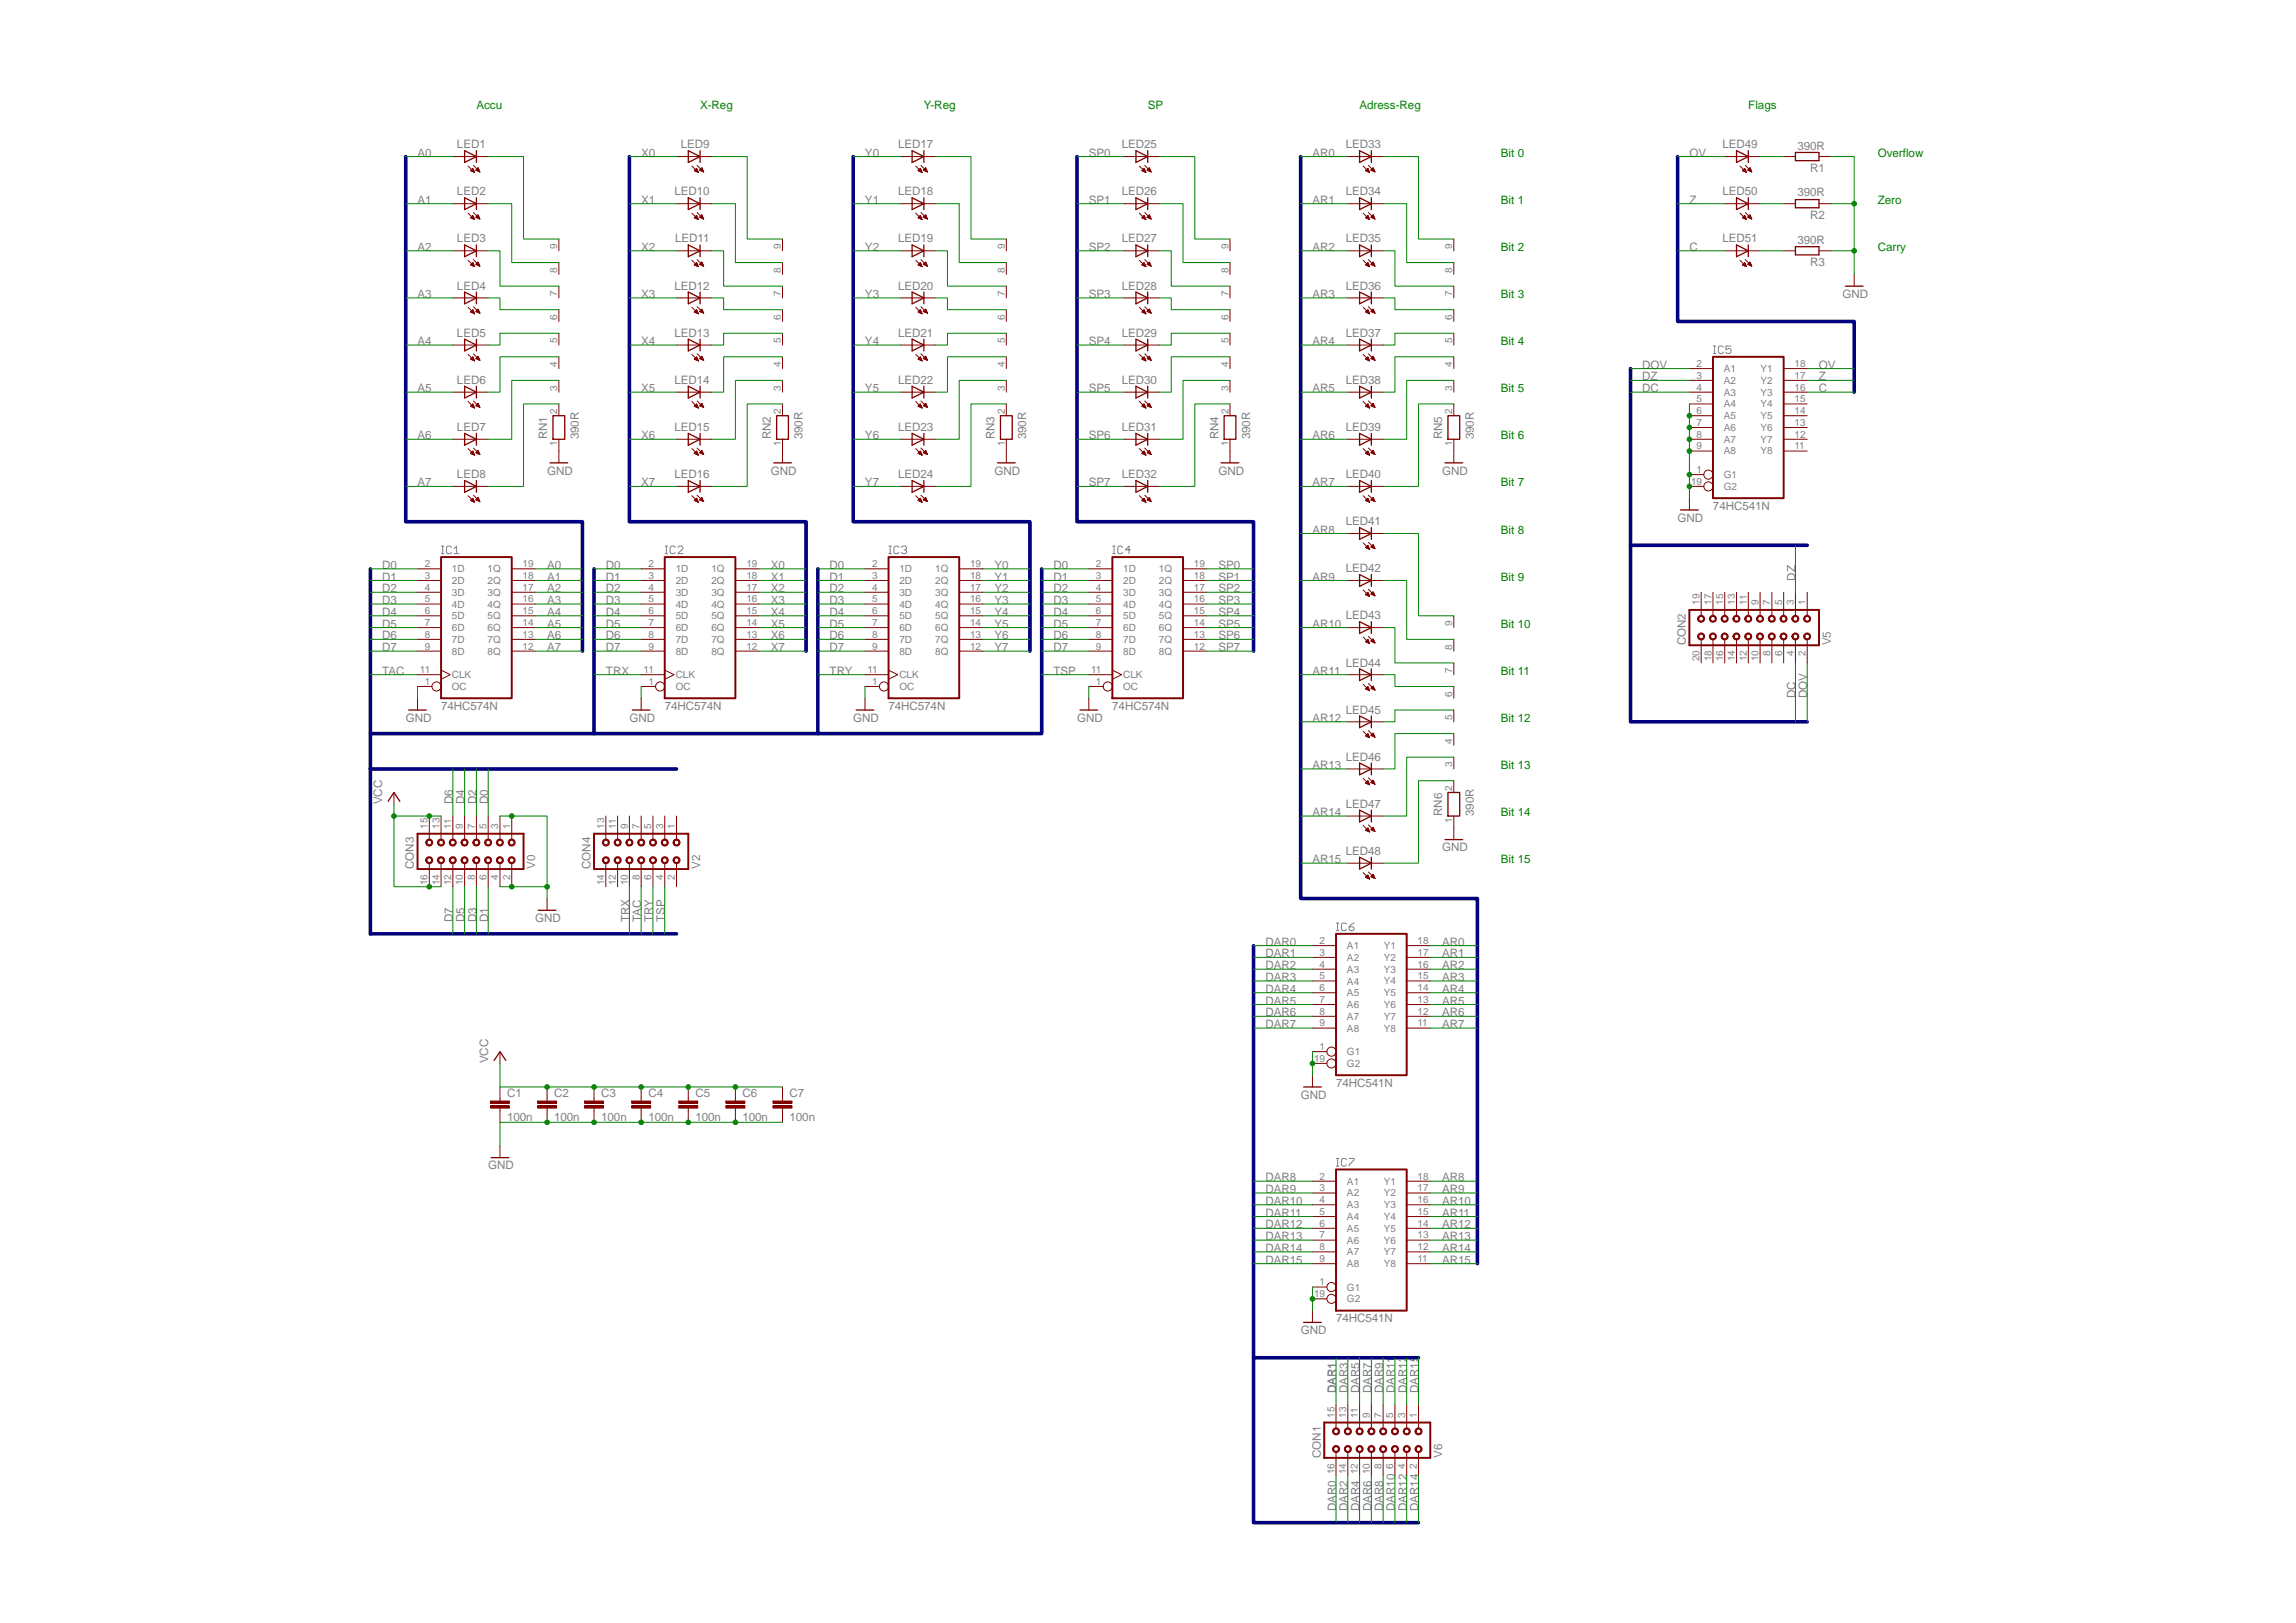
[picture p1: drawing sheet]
<svg xmlns="http://www.w3.org/2000/svg" width="297mm" height="210mm" viewBox="0 0 297 210" stroke-linecap="round" stroke-linejoin="round" font-family="sans-serif">
<defs><g id="words">
<g font-size="1.5" fill="#008000">
<text x="61.6" y="14.2">Accu</text>
<text x="90.6" y="14.2">X-Reg</text>
<text x="119.5" y="14.2">Y-Reg</text>
<text x="148.5" y="14.2">SP</text>
<text x="175.9" y="14.2">Adress-Reg</text>
<text x="226.2" y="14.2">Flags</text>
<text x="194.2" y="20.3">Bit 0</text>
<text x="242.9" y="20.3">Overflow</text>
<text x="194.2" y="26.4">Bit 1</text>
<text x="242.9" y="26.4">Zero</text>
<text x="194.2" y="32.4">Bit 2</text>
<text x="242.9" y="32.4">Carry</text>
<text x="194.2" y="38.5">Bit 3</text>
<text x="194.2" y="44.6">Bit 4</text>
<text x="194.2" y="50.7">Bit 5</text>
<text x="194.2" y="56.8">Bit 6</text>
<text x="194.2" y="62.9">Bit 7</text>
<text x="194.2" y="69">Bit 8</text>
<text x="194.2" y="75.1">Bit 9</text>
<text x="194.2" y="81.2">Bit 10</text>
<text x="194.2" y="87.3">Bit 11</text>
<text x="194.2" y="93.4">Bit 12</text>
<text x="194.2" y="99.5">Bit 13</text>
<text x="194.2" y="105.6">Bit 14</text>
<text x="194.2" y="111.7">Bit 15</text>
</g>
<g font-size="1.5" fill="#808080">
<text x="54" y="20.3">A0</text>
<text x="59.1" y="19.2">LED1</text>
<text x="82.9" y="20.3">X0</text>
<text x="88.1" y="19.2">LED9</text>
<text x="111.9" y="20.3">Y0</text>
<text x="116.2" y="19.2">LED17</text>
<text x="140.9" y="20.3">SP0</text>
<text x="145.1" y="19.2">LED25</text>
<text x="169.8" y="20.3">AR0</text>
<text x="174.1" y="19.2">LED33</text>
<text x="218.6" y="20.3">OV</text>
<text x="222.8" y="19.2">LED49</text>
<text x="232.5" y="19.3">390R</text>
<text x="234.2" y="22.2">R1</text>
<text x="54" y="26.4">A1</text>
<text x="59.1" y="25.3">LED2</text>
<text x="82.9" y="26.4">X1</text>
<text x="87.2" y="25.3">LED10</text>
<text x="111.9" y="26.4">Y1</text>
<text x="116.2" y="25.3">LED18</text>
<text x="140.9" y="26.4">SP1</text>
<text x="145.1" y="25.3">LED26</text>
<text x="169.8" y="26.4">AR1</text>
<text x="174.1" y="25.3">LED34</text>
<text x="218.6" y="26.4">Z</text>
<text x="222.8" y="25.3">LED50</text>
<text x="232.5" y="25.4">390R</text>
<text x="234.2" y="28.3">R2</text>
<text x="54" y="32.4">A2</text>
<text x="59.1" y="31.4">LED3</text>
<text x="82.9" y="32.4">X2</text>
<text x="87.4" y="31.4">LED11</text>
<text x="111.9" y="32.4">Y2</text>
<text x="116.2" y="31.4">LED19</text>
<text x="140.9" y="32.4">SP2</text>
<text x="145.1" y="31.4">LED27</text>
<text x="169.8" y="32.4">AR2</text>
<text x="174.1" y="31.4">LED35</text>
<text x="218.6" y="32.4">C</text>
<text x="222.8" y="31.4">LED51</text>
<text x="232.5" y="31.5">390R</text>
<text x="234.2" y="34.4">R3</text>
<text x="54" y="38.5">A3</text>
<text x="59.1" y="37.5">LED4</text>
<text x="82.9" y="38.5">X3</text>
<text x="87.2" y="37.5">LED12</text>
<text x="111.9" y="38.5">Y3</text>
<text x="116.2" y="37.5">LED20</text>
<text x="140.9" y="38.5">SP3</text>
<text x="145.1" y="37.5">LED28</text>
<text x="169.8" y="38.5">AR3</text>
<text x="174.1" y="37.5">LED36</text>
<text x="238.4" y="38.5">GND</text>
<text x="54" y="44.6">A4</text>
<text x="59.1" y="43.6">LED5</text>
<text x="82.9" y="44.6">X4</text>
<text x="87.2" y="43.6">LED13</text>
<text x="111.9" y="44.6">Y4</text>
<text x="116.2" y="43.6">LED21</text>
<text x="140.9" y="44.6">SP4</text>
<text x="145.1" y="43.6">LED29</text>
<text x="169.8" y="44.6">AR4</text>
<text x="174.1" y="43.6">LED37</text>
<text x="212.5" y="47.7">DOV</text>
<text x="235.3" y="47.7">OV</text>
<text x="54" y="50.7">A5</text>
<text x="59.1" y="49.7">LED6</text>
<text x="82.9" y="50.7">X5</text>
<text x="87.2" y="49.7">LED14</text>
<text x="111.9" y="50.7">Y5</text>
<text x="116.2" y="49.7">LED22</text>
<text x="140.9" y="50.7">SP5</text>
<text x="145.1" y="49.7">LED30</text>
<text x="169.8" y="50.7">AR5</text>
<text x="174.1" y="49.7">LED38</text>
<text x="212.5" y="49.2">DZ</text>
<text x="212.5" y="50.7">DC</text>
<text x="235.3" y="49.2">Z</text>
<text x="235.3" y="50.7">C</text>
<text x="54" y="56.8">A6</text>
<text x="59.1" y="55.8">LED7</text>
<text x="70.8" y="56.8" transform="rotate(-90 70.8 56.8)">RN1</text>
<text x="74.9" y="56.8" transform="rotate(-90 74.9 56.8)">390R</text>
<text x="82.9" y="56.8">X6</text>
<text x="87.2" y="55.8">LED15</text>
<text x="99.7" y="56.8" transform="rotate(-90 99.7 56.8)">RN2</text>
<text x="103.8" y="56.8" transform="rotate(-90 103.8 56.8)">390R</text>
<text x="111.9" y="56.8">Y6</text>
<text x="116.2" y="55.8">LED23</text>
<text x="128.7" y="56.8" transform="rotate(-90 128.7 56.8)">RN3</text>
<text x="132.8" y="56.8" transform="rotate(-90 132.8 56.8)">390R</text>
<text x="140.9" y="56.8">SP6</text>
<text x="145.1" y="55.8">LED31</text>
<text x="157.6" y="56.8" transform="rotate(-90 157.6 56.8)">RN4</text>
<text x="161.7" y="56.8" transform="rotate(-90 161.7 56.8)">390R</text>
<text x="169.8" y="56.8">AR6</text>
<text x="174.1" y="55.8">LED39</text>
<text x="186.6" y="56.8" transform="rotate(-90 186.6 56.8)">RN5</text>
<text x="190.7" y="56.8" transform="rotate(-90 190.7 56.8)">390R</text>
<text x="54" y="62.9">A7</text>
<text x="59.1" y="61.8">LED8</text>
<text x="70.8" y="61.4">GND</text>
<text x="82.9" y="62.9">X7</text>
<text x="87.2" y="61.8">LED16</text>
<text x="99.7" y="61.4">GND</text>
<text x="111.9" y="62.9">Y7</text>
<text x="116.2" y="61.8">LED24</text>
<text x="128.7" y="61.4">GND</text>
<text x="140.9" y="62.9">SP7</text>
<text x="145.1" y="61.8">LED32</text>
<text x="157.6" y="61.4">GND</text>
<text x="169.8" y="62.9">AR7</text>
<text x="174.1" y="61.8">LED40</text>
<text x="186.6" y="61.4">GND</text>
<text x="221.6" y="66">74HC541N</text>
<text x="169.8" y="69">AR8</text>
<text x="174.1" y="67.9">LED41</text>
<text x="217" y="67.5">GND</text>
<text x="49.4" y="73.6">D0</text>
<text x="49.4" y="75.1">D1</text>
<text x="49.4" y="76.6">D2</text>
<text x="70.8" y="73.6">A0</text>
<text x="70.8" y="75.1">A1</text>
<text x="70.8" y="76.6">A2</text>
<text x="78.4" y="73.6">D0</text>
<text x="78.4" y="75.1">D1</text>
<text x="78.4" y="76.6">D2</text>
<text x="99.7" y="73.6">X0</text>
<text x="99.7" y="75.1">X1</text>
<text x="99.7" y="76.6">X2</text>
<text x="107.3" y="73.6">D0</text>
<text x="107.3" y="75.1">D1</text>
<text x="107.3" y="76.6">D2</text>
<text x="128.7" y="73.6">Y0</text>
<text x="128.7" y="75.1">Y1</text>
<text x="128.7" y="76.6">Y2</text>
<text x="136.3" y="73.6">D0</text>
<text x="136.3" y="75.1">D1</text>
<text x="136.3" y="76.6">D2</text>
<text x="157.6" y="73.6">SP0</text>
<text x="157.6" y="75.1">SP1</text>
<text x="157.6" y="76.6">SP2</text>
<text x="169.8" y="75.1">AR9</text>
<text x="174.1" y="74">LED42</text>
<text x="232.3" y="75.1" transform="rotate(-90 232.3 75.1)">DZ</text>
<text x="49.4" y="78.1">D3</text>
<text x="49.4" y="79.7">D4</text>
<text x="49.4" y="81.2">D5</text>
<text x="49.4" y="82.7">D6</text>
<text x="70.8" y="78.1">A3</text>
<text x="70.8" y="79.7">A4</text>
<text x="70.8" y="81.2">A5</text>
<text x="70.8" y="82.7">A6</text>
<text x="78.4" y="78.1">D3</text>
<text x="78.4" y="79.7">D4</text>
<text x="78.4" y="81.2">D5</text>
<text x="78.4" y="82.7">D6</text>
<text x="99.7" y="78.1">X3</text>
<text x="99.7" y="79.7">X4</text>
<text x="99.7" y="81.2">X5</text>
<text x="99.7" y="82.7">X6</text>
<text x="107.3" y="78.1">D3</text>
<text x="107.3" y="79.7">D4</text>
<text x="107.3" y="81.2">D5</text>
<text x="107.3" y="82.7">D6</text>
<text x="128.7" y="78.1">Y3</text>
<text x="128.7" y="79.7">Y4</text>
<text x="128.7" y="81.2">Y5</text>
<text x="128.7" y="82.7">Y6</text>
<text x="136.3" y="78.1">D3</text>
<text x="136.3" y="79.7">D4</text>
<text x="136.3" y="81.2">D5</text>
<text x="136.3" y="82.7">D6</text>
<text x="157.6" y="78.1">SP3</text>
<text x="157.6" y="79.7">SP4</text>
<text x="157.6" y="81.2">SP5</text>
<text x="157.6" y="82.7">SP6</text>
<text x="169.8" y="81.2">AR10</text>
<text x="174.1" y="80.1">LED43</text>
<text x="218.1" y="83.5" transform="rotate(-90 218.1 83.5)">CON2</text>
<text x="236.9" y="83.5" transform="rotate(-90 236.9 83.5)">V5</text>
<text x="49.4" y="84.2">D7</text>
<text x="49.4" y="87.3">TAC</text>
<text x="70.8" y="84.2">A7</text>
<text x="78.4" y="84.2">D7</text>
<text x="78.4" y="87.3">TRX</text>
<text x="99.7" y="84.2">X7</text>
<text x="107.3" y="84.2">D7</text>
<text x="107.3" y="87.3">TRY</text>
<text x="128.7" y="84.2">Y7</text>
<text x="136.3" y="84.2">D7</text>
<text x="136.3" y="87.3">TSP</text>
<text x="157.6" y="84.2">SP7</text>
<text x="169.8" y="87.3">AR11</text>
<text x="174.1" y="86.2">LED44</text>
<text x="52.5" y="93.4">GND</text>
<text x="57.1" y="91.9">74HC574N</text>
<text x="81.4" y="93.4">GND</text>
<text x="86" y="91.9">74HC574N</text>
<text x="110.4" y="93.4">GND</text>
<text x="114.9" y="91.9">74HC574N</text>
<text x="139.3" y="93.4">GND</text>
<text x="143.9" y="91.9">74HC574N</text>
<text x="169.8" y="93.4">AR12</text>
<text x="174.1" y="92.3">LED45</text>
<text x="232.3" y="90.3" transform="rotate(-90 232.3 90.3)">DC</text>
<text x="233.8" y="90.3" transform="rotate(-90 233.8 90.3)">DOV</text>
<text x="169.8" y="99.5">AR13</text>
<text x="174.1" y="98.4">LED46</text>
<text x="49.4" y="104.1" transform="rotate(-90 49.4 104.1)">VCC</text>
<text x="58.6" y="104.1" transform="rotate(-90 58.6 104.1)">D6</text>
<text x="60.1" y="104.1" transform="rotate(-90 60.1 104.1)">D4</text>
<text x="61.6" y="104.1" transform="rotate(-90 61.6 104.1)">D2</text>
<text x="63.2" y="104.1" transform="rotate(-90 63.2 104.1)">D0</text>
<text x="169.8" y="105.6">AR14</text>
<text x="174.1" y="104.5">LED47</text>
<text x="186.6" y="105.6" transform="rotate(-90 186.6 105.6)">RN6</text>
<text x="190.7" y="105.6" transform="rotate(-90 190.7 105.6)">390R</text>
<text x="53.5" y="112.4" transform="rotate(-90 53.5 112.4)">CON3</text>
<text x="69.3" y="112.4" transform="rotate(-90 69.3 112.4)">V0</text>
<text x="76.4" y="112.4" transform="rotate(-90 76.4 112.4)">CON4</text>
<text x="90.6" y="112.4" transform="rotate(-90 90.6 112.4)">V2</text>
<text x="169.8" y="111.7">AR15</text>
<text x="174.1" y="110.6">LED48</text>
<text x="186.6" y="110.2">GND</text>
<text x="58.6" y="119.3" transform="rotate(-90 58.6 119.3)">D7</text>
<text x="60.1" y="119.3" transform="rotate(-90 60.1 119.3)">D5</text>
<text x="61.6" y="119.3" transform="rotate(-90 61.6 119.3)">D3</text>
<text x="63.2" y="119.3" transform="rotate(-90 63.2 119.3)">D1</text>
<text x="69.3" y="119.3">GND</text>
<text x="81.4" y="119.3" transform="rotate(-90 81.4 119.3)">TRX</text>
<text x="82.9" y="119.3" transform="rotate(-90 82.9 119.3)">TAC</text>
<text x="84.5" y="119.3" transform="rotate(-90 84.5 119.3)">TRY</text>
<text x="86" y="119.3" transform="rotate(-90 86 119.3)">TSP</text>
<text x="163.7" y="122.3">DAR0</text>
<text x="163.7" y="123.9">DAR1</text>
<text x="163.7" y="125.4">DAR2</text>
<text x="186.6" y="122.3">AR0</text>
<text x="186.6" y="123.9">AR1</text>
<text x="186.6" y="125.4">AR2</text>
<text x="163.7" y="126.9">DAR3</text>
<text x="163.7" y="128.4">DAR4</text>
<text x="163.7" y="130">DAR5</text>
<text x="163.7" y="131.5">DAR6</text>
<text x="186.6" y="126.9">AR3</text>
<text x="186.6" y="128.4">AR4</text>
<text x="186.6" y="130">AR5</text>
<text x="186.6" y="131.5">AR6</text>
<text x="63.2" y="137.6" transform="rotate(-90 63.2 137.6)">VCC</text>
<text x="163.7" y="133">DAR7</text>
<text x="186.6" y="133">AR7</text>
<text x="65.6" y="141.9">C1</text>
<text x="71.7" y="141.9">C2</text>
<text x="77.8" y="141.9">C3</text>
<text x="83.9" y="141.9">C4</text>
<text x="90" y="141.9">C5</text>
<text x="96" y="141.9">C6</text>
<text x="102.1" y="141.9">C7</text>
<text x="168.3" y="142.2">GND</text>
<text x="172.8" y="140.6">74HC541N</text>
<text x="65.6" y="145">100n</text>
<text x="71.7" y="145">100n</text>
<text x="77.8" y="145">100n</text>
<text x="83.9" y="145">100n</text>
<text x="90" y="145">100n</text>
<text x="96" y="145">100n</text>
<text x="102.1" y="145">100n</text>
<text x="63.2" y="151.3">GND</text>
<text x="163.7" y="152.8">DAR8</text>
<text x="163.7" y="154.3">DAR9</text>
<text x="163.7" y="155.9">DAR10</text>
<text x="186.6" y="152.8">AR8</text>
<text x="186.6" y="154.3">AR9</text>
<text x="186.6" y="155.9">AR10</text>
<text x="163.7" y="157.4">DAR11</text>
<text x="163.7" y="158.9">DAR12</text>
<text x="163.7" y="160.4">DAR13</text>
<text x="163.7" y="162">DAR14</text>
<text x="186.6" y="157.4">AR11</text>
<text x="186.6" y="158.9">AR12</text>
<text x="186.6" y="160.4">AR13</text>
<text x="186.6" y="162">AR14</text>
<text x="163.7" y="163.5">DAR15</text>
<text x="186.6" y="163.5">AR15</text>
<text x="168.3" y="172.6">GND</text>
<text x="172.8" y="171.1">74HC541N</text>
<text x="172.8" y="180.2" transform="rotate(-90 172.8 180.2)">DAR1</text>
<text x="174.4" y="180.2" transform="rotate(-90 174.4 180.2)">DAR3</text>
<text x="175.9" y="180.2" transform="rotate(-90 175.9 180.2)">DAR5</text>
<text x="177.4" y="180.2" transform="rotate(-90 177.4 180.2)">DAR7</text>
<text x="178.9" y="180.2" transform="rotate(-90 178.9 180.2)">DAR9</text>
<text x="180.5" y="180.2" transform="rotate(-90 180.5 180.2)">DAR11</text>
<text x="182" y="180.2" transform="rotate(-90 182 180.2)">DAR13</text>
<text x="183.5" y="180.2" transform="rotate(-90 183.5 180.2)">DAR15</text>
<text x="170.9" y="188.6" transform="rotate(-90 170.9 188.6)">CON1</text>
<text x="186.6" y="188.6" transform="rotate(-90 186.6 188.6)">V6</text>
<text x="172.8" y="195.5" transform="rotate(-90 172.8 195.5)">DAR0</text>
<text x="174.4" y="195.5" transform="rotate(-90 174.4 195.5)">DAR2</text>
<text x="175.9" y="195.5" transform="rotate(-90 175.9 195.5)">DAR4</text>
<text x="177.4" y="195.5" transform="rotate(-90 177.4 195.5)">DAR6</text>
<text x="178.9" y="195.5" transform="rotate(-90 178.9 195.5)">DAR8</text>
<text x="180.5" y="195.5" transform="rotate(-90 180.5 195.5)">DAR10</text>
<text x="182" y="195.5" transform="rotate(-90 182 195.5)">DAR12</text>
<text x="183.5" y="195.5" transform="rotate(-90 183.5 195.5)">DAR14</text>
</g>
<g font-size="1.3" fill="#808080">
<text x="72.1" y="35.3" transform="rotate(-90 72.1 35.3)">8</text>
<text x="72.1" y="32.2" transform="rotate(-90 72.1 32.2)">9</text>
<text x="101" y="35.3" transform="rotate(-90 101 35.3)">8</text>
<text x="101" y="32.2" transform="rotate(-90 101 32.2)">9</text>
<text x="130" y="35.3" transform="rotate(-90 130 35.3)">8</text>
<text x="130" y="32.2" transform="rotate(-90 130 32.2)">9</text>
<text x="158.9" y="35.3" transform="rotate(-90 158.9 35.3)">8</text>
<text x="158.9" y="32.2" transform="rotate(-90 158.9 32.2)">9</text>
<text x="187.9" y="35.3" transform="rotate(-90 187.9 35.3)">8</text>
<text x="187.9" y="32.2" transform="rotate(-90 187.9 32.2)">9</text>
<text x="72.1" y="41.4" transform="rotate(-90 72.1 41.4)">6</text>
<text x="72.1" y="38.3" transform="rotate(-90 72.1 38.3)">7</text>
<text x="101" y="41.4" transform="rotate(-90 101 41.4)">6</text>
<text x="101" y="38.3" transform="rotate(-90 101 38.3)">7</text>
<text x="130" y="41.4" transform="rotate(-90 130 41.4)">6</text>
<text x="130" y="38.3" transform="rotate(-90 130 38.3)">7</text>
<text x="158.9" y="41.4" transform="rotate(-90 158.9 41.4)">6</text>
<text x="158.9" y="38.3" transform="rotate(-90 158.9 38.3)">7</text>
<text x="187.9" y="41.4" transform="rotate(-90 187.9 41.4)">6</text>
<text x="187.9" y="38.3" transform="rotate(-90 187.9 38.3)">7</text>
<text x="72.1" y="47.5" transform="rotate(-90 72.1 47.5)">4</text>
<text x="72.1" y="44.4" transform="rotate(-90 72.1 44.4)">5</text>
<text x="101" y="47.5" transform="rotate(-90 101 47.5)">4</text>
<text x="101" y="44.4" transform="rotate(-90 101 44.4)">5</text>
<text x="130" y="47.5" transform="rotate(-90 130 47.5)">4</text>
<text x="130" y="44.4" transform="rotate(-90 130 44.4)">5</text>
<text x="158.9" y="47.5" transform="rotate(-90 158.9 47.5)">4</text>
<text x="158.9" y="44.4" transform="rotate(-90 158.9 44.4)">5</text>
<text x="187.9" y="47.5" transform="rotate(-90 187.9 47.5)">4</text>
<text x="187.9" y="44.4" transform="rotate(-90 187.9 44.4)">5</text>
<text x="219.5" y="47.5">2</text>
<text x="232.2" y="47.5">18</text>
<text x="72.1" y="53.6" transform="rotate(-90 72.1 53.6)">2</text>
<text x="72.1" y="50.5" transform="rotate(-90 72.1 50.5)">3</text>
<text x="101" y="53.6" transform="rotate(-90 101 53.6)">2</text>
<text x="101" y="50.5" transform="rotate(-90 101 50.5)">3</text>
<text x="130" y="53.6" transform="rotate(-90 130 53.6)">2</text>
<text x="130" y="50.5" transform="rotate(-90 130 50.5)">3</text>
<text x="158.9" y="53.6" transform="rotate(-90 158.9 53.6)">2</text>
<text x="158.9" y="50.5" transform="rotate(-90 158.9 50.5)">3</text>
<text x="187.9" y="53.6" transform="rotate(-90 187.9 53.6)">2</text>
<text x="187.9" y="50.5" transform="rotate(-90 187.9 50.5)">3</text>
<text x="219.5" y="49">3</text>
<text x="219.5" y="50.5">4</text>
<text x="219.5" y="52">5</text>
<text x="219.5" y="53.6">6</text>
<text x="223" y="48.1">A1</text>
<text x="223" y="49.7">A2</text>
<text x="223" y="51.2">A3</text>
<text x="223" y="52.7">A4</text>
<text x="227.8" y="52.7">Y4</text>
<text x="227.8" y="51.2">Y3</text>
<text x="227.8" y="49.7">Y2</text>
<text x="227.8" y="48.1">Y1</text>
<text x="232.2" y="53.6">14</text>
<text x="232.2" y="52">15</text>
<text x="232.2" y="50.5">16</text>
<text x="232.2" y="49">17</text>
<text x="72.1" y="57.8" transform="rotate(-90 72.1 57.8)">1</text>
<text x="101" y="57.8" transform="rotate(-90 101 57.8)">1</text>
<text x="130" y="57.8" transform="rotate(-90 130 57.8)">1</text>
<text x="158.9" y="57.8" transform="rotate(-90 158.9 57.8)">1</text>
<text x="187.9" y="57.8" transform="rotate(-90 187.9 57.8)">1</text>
<text x="219.5" y="55.1">7</text>
<text x="219.5" y="56.6">8</text>
<text x="219.5" y="58.1">9</text>
<text x="223" y="54.2">A5</text>
<text x="223" y="55.8">A6</text>
<text x="223" y="57.3">A7</text>
<text x="223" y="58.8">A8</text>
<text x="227.8" y="58.8">Y8</text>
<text x="227.8" y="57.3">Y7</text>
<text x="227.8" y="55.8">Y6</text>
<text x="227.8" y="54.2">Y5</text>
<text x="232.2" y="58.1">11</text>
<text x="232.2" y="56.6">12</text>
<text x="232.2" y="55.1">13</text>
<text x="218.8" y="62.7">19</text>
<text x="219.5" y="61.2">1</text>
<text x="223" y="61.8">G1</text>
<text x="223" y="63.4">G2</text>
<text x="54.9" y="73.4">2</text>
<text x="54.9" y="74.9">3</text>
<text x="54.9" y="76.4">4</text>
<text x="54.9" y="77.9">5</text>
<text x="58.5" y="74">1D</text>
<text x="58.5" y="75.6">2D</text>
<text x="58.5" y="77.1">3D</text>
<text x="63.1" y="77.1">3Q</text>
<text x="63.1" y="75.6">2Q</text>
<text x="63.1" y="74">1Q</text>
<text x="67.6" y="77.9">16</text>
<text x="67.6" y="76.4">17</text>
<text x="67.6" y="74.9">18</text>
<text x="67.6" y="73.4">19</text>
<text x="83.9" y="73.4">2</text>
<text x="83.9" y="74.9">3</text>
<text x="83.9" y="76.4">4</text>
<text x="83.9" y="77.9">5</text>
<text x="87.4" y="74">1D</text>
<text x="87.4" y="75.6">2D</text>
<text x="87.4" y="77.1">3D</text>
<text x="92" y="77.1">3Q</text>
<text x="92" y="75.6">2Q</text>
<text x="92" y="74">1Q</text>
<text x="96.6" y="77.9">16</text>
<text x="96.6" y="76.4">17</text>
<text x="96.6" y="74.9">18</text>
<text x="96.6" y="73.4">19</text>
<text x="112.8" y="73.4">2</text>
<text x="112.8" y="74.9">3</text>
<text x="112.8" y="76.4">4</text>
<text x="112.8" y="77.9">5</text>
<text x="116.3" y="74">1D</text>
<text x="116.3" y="75.6">2D</text>
<text x="116.3" y="77.1">3D</text>
<text x="121" y="77.1">3Q</text>
<text x="121" y="75.6">2Q</text>
<text x="121" y="74">1Q</text>
<text x="125.5" y="77.9">16</text>
<text x="125.5" y="76.4">17</text>
<text x="125.5" y="74.9">18</text>
<text x="125.5" y="73.4">19</text>
<text x="141.8" y="73.4">2</text>
<text x="141.8" y="74.9">3</text>
<text x="141.8" y="76.4">4</text>
<text x="141.8" y="77.9">5</text>
<text x="145.3" y="74">1D</text>
<text x="145.3" y="75.6">2D</text>
<text x="145.3" y="77.1">3D</text>
<text x="149.9" y="77.1">3Q</text>
<text x="149.9" y="75.6">2Q</text>
<text x="149.9" y="74">1Q</text>
<text x="154.4" y="77.9">16</text>
<text x="154.4" y="76.4">17</text>
<text x="154.4" y="74.9">18</text>
<text x="154.4" y="73.4">19</text>
<text x="54.9" y="79.5">6</text>
<text x="54.9" y="81">7</text>
<text x="54.9" y="82.5">8</text>
<text x="58.5" y="78.6">4D</text>
<text x="58.5" y="80.1">5D</text>
<text x="58.5" y="81.7">6D</text>
<text x="58.5" y="83.2">7D</text>
<text x="63.1" y="83.2">7Q</text>
<text x="63.1" y="81.7">6Q</text>
<text x="63.1" y="80.1">5Q</text>
<text x="63.1" y="78.6">4Q</text>
<text x="67.6" y="82.5">13</text>
<text x="67.6" y="81">14</text>
<text x="67.6" y="79.5">15</text>
<text x="83.9" y="79.5">6</text>
<text x="83.9" y="81">7</text>
<text x="83.9" y="82.5">8</text>
<text x="87.4" y="78.6">4D</text>
<text x="87.4" y="80.1">5D</text>
<text x="87.4" y="81.7">6D</text>
<text x="87.4" y="83.2">7D</text>
<text x="92" y="83.2">7Q</text>
<text x="92" y="81.7">6Q</text>
<text x="92" y="80.1">5Q</text>
<text x="92" y="78.6">4Q</text>
<text x="96.6" y="82.5">13</text>
<text x="96.6" y="81">14</text>
<text x="96.6" y="79.5">15</text>
<text x="112.8" y="79.5">6</text>
<text x="112.8" y="81">7</text>
<text x="112.8" y="82.5">8</text>
<text x="116.3" y="78.6">4D</text>
<text x="116.3" y="80.1">5D</text>
<text x="116.3" y="81.7">6D</text>
<text x="116.3" y="83.2">7D</text>
<text x="121" y="83.2">7Q</text>
<text x="121" y="81.7">6Q</text>
<text x="121" y="80.1">5Q</text>
<text x="121" y="78.6">4Q</text>
<text x="125.5" y="82.5">13</text>
<text x="125.5" y="81">14</text>
<text x="125.5" y="79.5">15</text>
<text x="141.8" y="79.5">6</text>
<text x="141.8" y="81">7</text>
<text x="141.8" y="82.5">8</text>
<text x="145.3" y="78.6">4D</text>
<text x="145.3" y="80.1">5D</text>
<text x="145.3" y="81.7">6D</text>
<text x="145.3" y="83.2">7D</text>
<text x="149.9" y="83.2">7Q</text>
<text x="149.9" y="81.7">6Q</text>
<text x="149.9" y="80.1">5Q</text>
<text x="149.9" y="78.6">4Q</text>
<text x="154.4" y="82.5">13</text>
<text x="154.4" y="81">14</text>
<text x="154.4" y="79.5">15</text>
<text x="187.9" y="81" transform="rotate(-90 187.9 81)">9</text>
<text x="219.9" y="78.3" transform="rotate(-90 219.9 78.3)">19</text>
<text x="221.4" y="78.3" transform="rotate(-90 221.4 78.3)">17</text>
<text x="222.9" y="78.3" transform="rotate(-90 222.9 78.3)">15</text>
<text x="224.4" y="78.3" transform="rotate(-90 224.4 78.3)">13</text>
<text x="226" y="78.3" transform="rotate(-90 226 78.3)">11</text>
<text x="227.5" y="78.3" transform="rotate(-90 227.5 78.3)">9</text>
<text x="229" y="78.3" transform="rotate(-90 229 78.3)">7</text>
<text x="230.5" y="78.3" transform="rotate(-90 230.5 78.3)">5</text>
<text x="232.1" y="78.3" transform="rotate(-90 232.1 78.3)">3</text>
<text x="233.6" y="78.3" transform="rotate(-90 233.6 78.3)">1</text>
<text x="54.3" y="87.1">11</text>
<text x="54.9" y="88.6">1</text>
<text x="54.9" y="84">9</text>
<text x="58.5" y="89.3">OC</text>
<text x="58.5" y="84.7">8D</text>
<text x="58.5" y="87.8">CLK</text>
<text x="63.1" y="84.7">8Q</text>
<text x="67.6" y="84">12</text>
<text x="83.3" y="87.1">11</text>
<text x="83.9" y="88.6">1</text>
<text x="83.9" y="84">9</text>
<text x="87.4" y="89.3">OC</text>
<text x="87.4" y="84.7">8D</text>
<text x="87.4" y="87.8">CLK</text>
<text x="92" y="84.7">8Q</text>
<text x="96.6" y="84">12</text>
<text x="112.2" y="87.1">11</text>
<text x="112.8" y="88.6">1</text>
<text x="112.8" y="84">9</text>
<text x="116.3" y="89.3">OC</text>
<text x="116.3" y="84.7">8D</text>
<text x="116.3" y="87.8">CLK</text>
<text x="121" y="84.7">8Q</text>
<text x="125.5" y="84">12</text>
<text x="141.2" y="87.1">11</text>
<text x="141.8" y="88.6">1</text>
<text x="141.8" y="84">9</text>
<text x="145.3" y="89.3">OC</text>
<text x="145.3" y="84.7">8D</text>
<text x="145.3" y="87.8">CLK</text>
<text x="149.9" y="84.7">8Q</text>
<text x="154.4" y="84">12</text>
<text x="187.9" y="87.1" transform="rotate(-90 187.9 87.1)">7</text>
<text x="187.9" y="84" transform="rotate(-90 187.9 84)">8</text>
<text x="219.9" y="85.6" transform="rotate(-90 219.9 85.6)">20</text>
<text x="221.4" y="85.6" transform="rotate(-90 221.4 85.6)">18</text>
<text x="222.9" y="85.6" transform="rotate(-90 222.9 85.6)">16</text>
<text x="224.4" y="85.6" transform="rotate(-90 224.4 85.6)">14</text>
<text x="226" y="85.6" transform="rotate(-90 226 85.6)">12</text>
<text x="227.5" y="85.6" transform="rotate(-90 227.5 85.6)">10</text>
<text x="229" y="84.9" transform="rotate(-90 229 84.9)">8</text>
<text x="230.5" y="84.9" transform="rotate(-90 230.5 84.9)">6</text>
<text x="232.1" y="84.9" transform="rotate(-90 232.1 84.9)">4</text>
<text x="233.6" y="84.9" transform="rotate(-90 233.6 84.9)">2</text>
<text x="187.9" y="93.2" transform="rotate(-90 187.9 93.2)">5</text>
<text x="187.9" y="90.1" transform="rotate(-90 187.9 90.1)">6</text>
<text x="187.9" y="99.3" transform="rotate(-90 187.9 99.3)">3</text>
<text x="187.9" y="96.2" transform="rotate(-90 187.9 96.2)">4</text>
<text x="55.3" y="107.2" transform="rotate(-90 55.3 107.2)">15</text>
<text x="56.9" y="107.2" transform="rotate(-90 56.9 107.2)">13</text>
<text x="58.4" y="107.2" transform="rotate(-90 58.4 107.2)">11</text>
<text x="59.9" y="107.2" transform="rotate(-90 59.9 107.2)">9</text>
<text x="61.4" y="107.2" transform="rotate(-90 61.4 107.2)">7</text>
<text x="62.9" y="107.2" transform="rotate(-90 62.9 107.2)">5</text>
<text x="64.5" y="107.2" transform="rotate(-90 64.5 107.2)">3</text>
<text x="66" y="107.2" transform="rotate(-90 66 107.2)">1</text>
<text x="78.2" y="107.2" transform="rotate(-90 78.2 107.2)">13</text>
<text x="79.7" y="107.2" transform="rotate(-90 79.7 107.2)">11</text>
<text x="81.2" y="107.2" transform="rotate(-90 81.2 107.2)">9</text>
<text x="82.7" y="107.2" transform="rotate(-90 82.7 107.2)">7</text>
<text x="84.3" y="107.2" transform="rotate(-90 84.3 107.2)">5</text>
<text x="85.8" y="107.2" transform="rotate(-90 85.8 107.2)">3</text>
<text x="87.3" y="107.2" transform="rotate(-90 87.3 107.2)">1</text>
<text x="187.9" y="106.5" transform="rotate(-90 187.9 106.5)">1</text>
<text x="187.9" y="102.3" transform="rotate(-90 187.9 102.3)">2</text>
<text x="61.4" y="113.8" transform="rotate(-90 61.4 113.8)">8</text>
<text x="62.9" y="113.8" transform="rotate(-90 62.9 113.8)">6</text>
<text x="64.5" y="113.8" transform="rotate(-90 64.5 113.8)">4</text>
<text x="66" y="113.8" transform="rotate(-90 66 113.8)">2</text>
<text x="82.7" y="113.8" transform="rotate(-90 82.7 113.8)">8</text>
<text x="84.3" y="113.8" transform="rotate(-90 84.3 113.8)">6</text>
<text x="85.8" y="113.8" transform="rotate(-90 85.8 113.8)">4</text>
<text x="87.3" y="113.8" transform="rotate(-90 87.3 113.8)">2</text>
<text x="55.3" y="114.5" transform="rotate(-90 55.3 114.5)">16</text>
<text x="56.9" y="114.5" transform="rotate(-90 56.9 114.5)">14</text>
<text x="58.4" y="114.5" transform="rotate(-90 58.4 114.5)">12</text>
<text x="59.9" y="114.5" transform="rotate(-90 59.9 114.5)">10</text>
<text x="78.2" y="114.5" transform="rotate(-90 78.2 114.5)">14</text>
<text x="79.7" y="114.5" transform="rotate(-90 79.7 114.5)">12</text>
<text x="81.2" y="114.5" transform="rotate(-90 81.2 114.5)">10</text>
<text x="170.7" y="122.1">2</text>
<text x="170.7" y="123.7">3</text>
<text x="170.7" y="125.2">4</text>
<text x="174.3" y="122.8">A1</text>
<text x="174.3" y="124.3">A2</text>
<text x="174.3" y="125.9">A3</text>
<text x="179" y="125.8">Y3</text>
<text x="179" y="124.3">Y2</text>
<text x="179" y="122.8">Y1</text>
<text x="183.4" y="125.2">16</text>
<text x="183.4" y="123.7">17</text>
<text x="183.4" y="122.1">18</text>
<text x="170.7" y="126.7">5</text>
<text x="170.7" y="128.2">6</text>
<text x="170.7" y="129.8">7</text>
<text x="170.7" y="131.3">8</text>
<text x="174.3" y="127.4">A4</text>
<text x="174.3" y="128.9">A5</text>
<text x="174.3" y="130.4">A6</text>
<text x="174.3" y="132">A7</text>
<text x="179" y="131.9">Y7</text>
<text x="179" y="130.4">Y6</text>
<text x="179" y="128.9">Y5</text>
<text x="179" y="127.4">Y4</text>
<text x="183.4" y="131.3">12</text>
<text x="183.4" y="129.8">13</text>
<text x="183.4" y="128.2">14</text>
<text x="183.4" y="126.7">15</text>
<text x="170" y="137.4">19</text>
<text x="170.7" y="135.8">1</text>
<text x="170.7" y="132.8">9</text>
<text x="174.3" y="136.5">G1</text>
<text x="174.3" y="133.5">A8</text>
<text x="179" y="133.5">Y8</text>
<text x="183.4" y="132.8">11</text>
<text x="174.3" y="138">G2</text>
<text x="170.7" y="152.6">2</text>
<text x="170.7" y="154.1">3</text>
<text x="170.7" y="155.7">4</text>
<text x="174.3" y="153.3">A1</text>
<text x="174.3" y="154.8">A2</text>
<text x="179" y="154.8">Y2</text>
<text x="179" y="153.3">Y1</text>
<text x="183.4" y="155.7">16</text>
<text x="183.4" y="154.1">17</text>
<text x="183.4" y="152.6">18</text>
<text x="170.7" y="157.2">5</text>
<text x="170.7" y="158.7">6</text>
<text x="170.7" y="160.2">7</text>
<text x="170.7" y="161.7">8</text>
<text x="174.3" y="156.3">A3</text>
<text x="174.3" y="157.8">A4</text>
<text x="174.3" y="159.4">A5</text>
<text x="174.3" y="160.9">A6</text>
<text x="179" y="160.9">Y6</text>
<text x="179" y="159.4">Y5</text>
<text x="179" y="157.8">Y4</text>
<text x="179" y="156.3">Y3</text>
<text x="183.4" y="161.7">12</text>
<text x="183.4" y="160.2">13</text>
<text x="183.4" y="158.7">14</text>
<text x="183.4" y="157.2">15</text>
<text x="170" y="167.8">19</text>
<text x="170.7" y="166.3">1</text>
<text x="170.7" y="163.3">9</text>
<text x="174.3" y="167">G1</text>
<text x="174.3" y="162.4">A7</text>
<text x="174.3" y="163.9">A8</text>
<text x="179" y="163.9">Y8</text>
<text x="179" y="162.4">Y7</text>
<text x="183.4" y="163.3">11</text>
<text x="174.3" y="168.5">G2</text>
<text x="172.6" y="183.4" transform="rotate(-90 172.6 183.4)">15</text>
<text x="174.2" y="183.4" transform="rotate(-90 174.2 183.4)">13</text>
<text x="175.7" y="183.4" transform="rotate(-90 175.7 183.4)">11</text>
<text x="177.2" y="183.4" transform="rotate(-90 177.2 183.4)">9</text>
<text x="178.7" y="183.4" transform="rotate(-90 178.7 183.4)">7</text>
<text x="180.3" y="183.4" transform="rotate(-90 180.3 183.4)">5</text>
<text x="181.8" y="183.4" transform="rotate(-90 181.8 183.4)">3</text>
<text x="183.3" y="183.4" transform="rotate(-90 183.3 183.4)">1</text>
<text x="172.6" y="190.7" transform="rotate(-90 172.6 190.7)">16</text>
<text x="174.2" y="190.7" transform="rotate(-90 174.2 190.7)">14</text>
<text x="175.7" y="190.7" transform="rotate(-90 175.7 190.7)">12</text>
<text x="177.2" y="190.7" transform="rotate(-90 177.2 190.7)">10</text>
<text x="178.7" y="190" transform="rotate(-90 178.7 190)">8</text>
<text x="180.3" y="190" transform="rotate(-90 180.3 190)">6</text>
<text x="181.8" y="190" transform="rotate(-90 181.8 190)">4</text>
<text x="183.3" y="190" transform="rotate(-90 183.3 190)">2</text>
</g>
</g></defs>
<g fill="none" stroke="#808080" stroke-width=".13">
<path d="M221.7 45.7h.3M221.7 44.8h.3M221.8 44.8v.9M223 44.9l-.2-.1h-.3l-.2 .1v.7l.2 .1h.3l.2-.1M223.9 44.8h-.6v.5l.3-.2h.2l.1 .2v.3l-.1 .1h-.3l-.2-.1M57.1 71.6h.3M57.1 70.7h.3M57.3 70.7v.9M58.4 70.8l-.2-.1h-.3l-.1 .1v.7l.1 .1h.3l.2-.1M58.7 71l.4-.3v.9M58.7 71.6h.7M86.1 71.6h.3"/>
<path d="M86.1 70.7h.3M86.2 70.7v.9M87.4 70.8l-.2-.1h-.3l-.2 .1v.7l.2 .1h.3l.2-.1M87.7 70.8l.2-.1h.3l.1 .1v.2l-.6 .6h.6M115 71.6h.3M115 70.7h.3M115.2 70.7v.9M116.3 70.8l-.2-.1h-.3l-.1 .1v.7l.1 .1h.3l.2-.1M116.6 70.8l.2-.1h.3l.2 .1v.2l-.2 .1h-.1M117.1 71.1l.2 .2v.2l-.2 .1h-.3l-.2-.1M144 71.6h.3M144 70.7h.3"/>
<path d="M144.1 70.7v.9M145.2 70.8l-.1-.1h-.3l-.2 .1v.7l.2 .1h.3l.1-.1M146.2 71.1h-.6l.5-.4v.9M172.9 119.4h.3M173.1 119.4v1M174.2 119.6l-.2-.2h-.3l-.2 .2v.6l.2 .2h.3l.2-.2M175.2 119.4l-.3 .2-.4 .3v.3l.2 .2h.3l.2-.2v-.1l-.2-.2h-.5M172.9 120.4h.3M172.9 150.9h.3M172.9 149.9h.3M173.1 149.9v1M174.2 150.1l-.2-.2h-.3l-.2 .2v.6l.2 .2h.3l.2-.2"/>
<path d="M174.5 149.9h.7v.2l-.7 .6v.2"/>
</g>
<g fill="none" stroke="#800000" stroke-width=".17">
<path d="M60.1 19.5l1.5 .8-1.5 .7zM61.6 19.5v1.5M89 19.5l1.6 .8-1.6 .7zM90.6 19.5v1.5M118 19.5l1.5 .8-1.5 .7zM119.5 19.5v1.5M147 19.5l1.5 .8-1.5 .7zM148.5 19.5v1.5M175.9 19.5l1.5 .8-1.5 .7zM177.4 19.5v1.5M224.7 19.5l1.5 .8-1.5 .7zM226.2 19.5v1.5"/>
<path d="M232.3 19.7h3v1.1h-3zM60.1 25.6l1.5 .8-1.5 .7zM60.1 31.7l1.5 .7-1.5 .8zM60.1 37.8l1.5 .7-1.5 .8zM61.6 25.6v1.5M61.6 31.7v1.5M61.6 37.8v1.5M89 25.6l1.6 .8-1.6 .7zM89 31.7l1.6 .7-1.6 .8zM89 37.8l1.6 .7-1.6 .8zM90.6 25.6v1.5M90.6 31.7v1.5"/>
<path d="M90.6 37.8v1.5M118 25.6l1.5 .8-1.5 .7zM118 31.7l1.5 .7-1.5 .8zM118 37.8l1.5 .7-1.5 .8zM119.5 25.6v1.5M119.5 31.7v1.5M119.5 37.8v1.5M147 25.6l1.5 .8-1.5 .7zM147 31.7l1.5 .7-1.5 .8zM147 37.8l1.5 .7-1.5 .8zM148.5 25.6v1.5M148.5 31.7v1.5"/>
<path d="M148.5 37.8v1.5M175.9 25.6l1.5 .8-1.5 .7zM175.9 31.7l1.5 .7-1.5 .8zM175.9 37.8l1.5 .7-1.5 .8zM177.4 25.6v1.5M177.4 31.7v1.5M177.4 37.8v1.5M224.7 25.6l1.5 .8-1.5 .7zM224.7 31.7l1.5 .7-1.5 .8zM226.2 25.6v1.5M226.2 31.7v1.5M232.3 25.8h3v1.1h-3z"/>
<path d="M232.3 31.9h3v1.1h-3zM238.7 37h2.3M60.1 43.9l1.5 .7-1.5 .8zM60.1 50l1.5 .7-1.5 .8zM60.1 56.1l1.5 .7-1.5 .8zM61.6 43.9v1.5M61.6 50v1.5M61.6 56.1v1.5M71.2 59.9h2.2M71.5 53.8h1.6v3h-1.6zM89 43.9l1.6 .7-1.6 .8zM89 50l1.6 .7-1.6 .8z"/>
<path d="M89 56.1l1.6 .7-1.6 .8zM90.6 43.9v1.5M90.6 50v1.5M90.6 56.1v1.5M100.1 59.9h2.3M100.5 53.8h1.5v3h-1.5zM118 43.9l1.5 .7-1.5 .8zM118 50l1.5 .7-1.5 .8zM118 56.1l1.5 .7-1.5 .8zM119.5 43.9v1.5M119.5 50v1.5M119.5 56.1v1.5"/>
<path d="M129 59.9h2.3M129.4 53.8h1.6v3h-1.6zM147 43.9l1.5 .7-1.5 .8zM147 50l1.5 .7-1.5 .8zM147 56.1l1.5 .7-1.5 .8zM148.5 43.9v1.5M148.5 50v1.5M148.5 56.1v1.5M158 59.9h2.3M158.4 53.8h1.5v3h-1.5zM175.9 43.9l1.5 .7-1.5 .8zM175.9 50l1.5 .7-1.5 .8z"/>
<path d="M175.9 56.1l1.5 .7-1.5 .8zM177.4 43.9v1.5M177.4 50v1.5M177.4 56.1v1.5M186.9 59.9h2.3M187.3 53.8h1.5v3h-1.5zM60.1 62.2l1.5 .7-1.5 .8zM61.6 62.2v1.5M89 62.2l1.6 .7-1.6 .8zM90.6 62.2v1.5M118 62.2l1.5 .7-1.5 .8zM119.5 62.2v1.5"/>
<path d="M147 62.2l1.5 .7-1.5 .8zM148.5 62.2v1.5M175.9 62.2l1.5 .7-1.5 .8zM175.9 68.3l1.5 .7-1.5 .8zM175.9 74.3l1.5 .8-1.5 .8zM177.4 62.2v1.5M177.4 68.3v1.5M177.4 74.3v1.6M175.9 80.4l1.5 .8-1.5 .8zM175.9 86.5l1.5 .8-1.5 .8zM175.9 92.6l1.5 .8-1.5 .7zM175.9 98.7l1.5 .8-1.5 .7z"/>
<path d="M177.4 80.4v1.6M177.4 86.5v1.6M177.4 92.6v1.5M177.4 98.7v1.5M175.9 104.8l1.5 .8-1.5 .7zM175.9 110.9l1.5 .8-1.5 .7zM177.4 104.8v1.5M177.4 110.9v1.5M186.9 108.6h2.3M187.3 102.5h1.5v3.1h-1.5z"/>
</g>
<g fill="none" stroke="#800000" stroke-width=".13">
<path d="M58.6 20.3h4.6M58.6 26.4h4.6M58.6 32.4h4.6M58.6 38.5h4.6M60.6 21.5l.8 .8M60.6 27.6l.8 .8M60.6 33.7l.8 .8M60.6 39.8l.8 .8M60.9 22.1l.3-.3 .2 .5zM60.9 28.2l.3-.3 .2 .5zM60.9 34.3l.3-.3 .2 .5zM60.9 22.1h.4"/>
<path d="M60.9 28.2h.4M60.9 34.2h.4M60.9 22h.4M60.9 28.1h.4M60.9 34.3h.4M61 28.2h.3M61 34.2h.3M61 22.1h.3M61 21.9h.3M61 28h.2M61 34.1h.2M61.1 21.9h.1"/>
<path d="M61.1 28h.1M61.1 34.1h.1M61.1 34.4h.2M61.1 21.8h.1M61.1 28.3h.2M61.1 27.9h.1M61.1 34h.1M61.1 22.2h.2M61.2 28.3h.2M61.2 34.4h.2M61.3 22.2h.1M61.3 21.4l.8 .8"/>
<path d="M61.3 27.5l.8 .8M61.3 33.6l.8 .8M61.3 39.7l.8 .8M61.4 34.5h.1M61.4 28.4h.1M61.5 28.1h.5M61.6 22h.4M61.6 34.2h.4M61.6 21.9h.4M61.6 28h.4M61.6 34.1h.4M61.7 21.9h.2"/>
<path d="M61.7 28h.2M61.7 34.1h.2M61.7 34.2h.3M61.7 22.1h.3M61.7 28.2h.3M61.7 21.8h.2M61.7 27.9h.2M61.7 34h.2M61.8 21.8h.1M61.8 27.9h.1M61.8 34h.1M61.8 34.3h.2"/>
<path d="M61.8 28.2h.2M61.8 21.7h.1M61.8 27.8h.1M61.8 22.1h.2M61.8 21.7l.3 .5-.6-.2zM61.8 27.8l.3 .5-.6-.2zM61.8 33.9l.3 .5-.6-.2zM61.8 40l.3 .5-.6-.2zM62 34.4h.1M62 28.3h.1M62 22.2h.1M72.3 30.9v1.5"/>
<path d="M72.3 34v1.5M72.3 37v1.5M87.5 20.3h4.6M87.5 26.4h4.6M87.5 32.4h4.6M87.5 38.5h4.6M89.5 21.5l.9 .8M89.5 27.6l.9 .8M89.5 33.7l.9 .8M89.5 39.8l.9 .8M89.8 22.1l.3-.3 .3 .5zM89.8 28.2l.3-.3 .3 .5z"/>
<path d="M89.8 34.3l.3-.3 .3 .5zM89.8 22.1h.5M89.8 28.2h.5M89.8 34.2h.4M89.9 22h.3M89.9 28.1h.3M89.9 34.3h.4M89.9 34.2h.3M89.9 28.2h.4M89.9 21.9h.3M89.9 22.1h.4M90 28h.2"/>
<path d="M90 34.1h.2M90 21.9h.2M90 34.4h.3M90.1 21.8h.1M90.1 27.9h.1M90.1 22.2h.2M90.1 28.3h.2M90.1 34h.1M90.2 34.4h.1M90.2 28.3h.1M90.2 21.4l.8 .8M90.2 27.5l.8 .8"/>
<path d="M90.2 33.6l.8 .8M90.2 39.7l.8 .8M90.2 22.2h.1M90.3 34.5h.1M90.3 28.4h.1M90.5 34.2h.4M90.5 28.1h.4M90.5 22h.4M90.5 21.9h.4M90.6 34.1h.3M90.6 28h.3M90.6 34.2h.3"/>
<path d="M90.6 21.9h.3M90.6 28.2h.3M90.7 22.1h.3M90.7 21.8h.2M90.7 27.9h.2M90.7 34h.1M90.7 21.8h.1M90.7 27.9h.1M90.8 34.3h.2M90.8 21.7h.1M90.8 28.2h.2M90.8 27.8h.1"/>
<path d="M90.8 21.7l.2 .5-.5-.2zM90.8 27.8l.2 .5-.5-.2zM90.8 33.9l.2 .5-.5-.2zM90.8 40l.2 .5-.5-.2zM90.8 22.1h.2M90.9 34.4h.1M90.9 28.3h.1M90.9 22.2h.1M101.2 30.9v1.5M101.2 34v1.5M101.2 37v1.5M116.5 20.3h4.5"/>
<path d="M116.5 26.4h4.5M116.5 32.4h4.5M116.5 38.5h4.5M118.5 21.5l.8 .8M118.5 27.6l.8 .8M118.5 33.7l.8 .8M118.5 39.8l.8 .8M118.8 22.1l.3-.3 .2 .5zM118.8 28.2l.3-.3 .2 .5zM118.8 34.3l.3-.3 .2 .5zM118.8 22.1h.4M118.8 28.2h.4"/>
<path d="M118.8 34.2h.4M118.8 22h.4M118.8 28.1h.4M118.8 34.3h.4M118.9 28.2h.3M118.9 22.1h.3M118.9 21.9h.2M118.9 28h.2M118.9 34.1h.2M119 21.9h.1M119 28h.1M119 34.4h.2"/>
<path d="M119 34.1h.1M119 28.3h.2M119 22.2h.2M119 21.8h.1M119 27.9h.1M119 34h.1M119.1 34.4h.2M119.1 21.4l.9 .8M119.1 27.5l.9 .8M119.1 33.6l.9 .8M119.1 39.7l.9 .8M119.1 28.3h.2"/>
<path d="M119.2 22.2h.1M119.2 34.5h.1M119.3 28.4h.1M119.4 22l.4-.3 .2 .5zM119.4 28.1l.4-.3 .2 .5zM119.4 34.2l.4-.3 .2 .5zM119.4 28.1h.5M119.5 22h.4M119.5 34.2h.4M119.5 21.9h.4M119.5 28h.4M119.5 34.1h.4"/>
<path d="M119.6 21.9h.2M119.6 28h.2M119.6 34.2h.3M119.6 34.1h.2M119.6 28.2h.3M119.6 21.8h.2M119.6 22.1h.3M119.6 27.9h.2M119.6 34h.2M119.7 21.8h.1M119.7 27.9h.1M119.7 34.3h.2"/>
<path d="M119.7 34h.1M119.7 28.2h.2M119.7 21.7h.1M119.7 22.1h.2M119.8 27.8h.1M119.8 40l.2 .5-.6-.2zM119.8 34.4h.1M119.9 28.3h.1M119.9 22.2h.1M130.2 30.9v1.5M130.2 34v1.5M130.2 37v1.5"/>
<path d="M145.4 20.3h4.6M145.4 26.4h4.6M145.4 32.4h4.6M145.4 38.5h4.6M147.4 21.5l.8 .8M147.4 27.6l.8 .8M147.4 33.7l.8 .8M147.4 39.8l.8 .8M147.7 22.1l.3-.3 .2 .5zM147.7 28.2l.3-.3 .2 .5zM147.7 34.3l.3-.3 .2 .5zM147.7 22.1h.4"/>
<path d="M147.7 28.2h.4M147.7 34.2h.4M147.8 22h.3M147.8 28.1h.3M147.8 34.3h.4M147.8 28.2h.4M147.8 34.2h.3M147.8 22.1h.4M147.8 21.9h.3M147.8 28h.3M147.8 34.1h.3M147.9 21.9h.2"/>
<path d="M147.9 28h.2M147.9 34.1h.2M147.9 34.4h.3M148 21.8h.1M148 28.3h.2M148 27.9h.1M148 34h.1M148 22.2h.2M148.1 34.4h.1M148.1 28.3h.1M148.1 22.2h.1M148.1 21.4l.8 .8"/>
<path d="M148.1 27.5l.8 .8M148.1 33.6l.8 .8M148.1 39.7l.8 .8M148.2 34.5h.1M148.2 28.4h.1M148.4 28.1h.4M148.4 34.2h.4M148.4 22h.4M148.4 21.9h.4M148.5 28h.3M148.5 34.1h.3M148.5 21.9h.3"/>
<path d="M148.5 28.2h.4M148.5 34.2h.4M148.5 22.1h.4M148.6 21.8h.2M148.6 27.9h.2M148.6 34h.2M148.6 21.8h.1M148.6 27.9h.1M148.7 34.3h.2M148.7 34h.1M148.7 28.2h.2M148.7 21.7h.1"/>
<path d="M148.7 27.8h.1M148.7 22.1h.2M148.7 21.7l.2 .5-.5-.2zM148.7 27.8l.2 .5-.5-.2zM148.7 33.9l.2 .5-.5-.2zM148.7 40l.2 .5-.5-.2zM148.8 34.4h.1M148.8 28.3h.1M148.8 22.2h.1M159.1 30.9v1.5M159.1 34v1.5M159.1 37v1.5"/>
<path d="M174.4 20.3h4.5M174.4 26.4h4.5M174.4 32.4h4.5M174.4 38.5h4.5M176.4 27.6l.8 .8-.5-.2 .3-.3 .2 .5M176.4 21.5l.8 .8M176.4 33.7l.8 .8M176.4 39.8l.8 .8M176.7 22.1l.3-.3 .2 .5zM176.7 34.3l.3-.3 .2 .5zM176.7 28.2h.4M176.7 34.2h.4"/>
<path d="M176.7 22.1h.4M176.7 22h.4M176.7 28.1h.4M176.7 34.3h.4M176.8 28.2h.3M176.8 22.1h.3M176.8 21.9h.2M176.8 28h.2M176.8 34.1h.2M176.9 28h.1M176.9 34.1h.1M176.9 28.3h.2"/>
<path d="M176.9 34.4h.2M176.9 27.9h.1M176.9 22.2h.2M176.9 21.8h.1M176.9 34h.1M177 34.4h.2M177 28.3h.2M177 21.4l.9 .8M177 27.5l.9 .8M177 33.6l.9 .8M177 39.7l.9 .8M177.1 22.2h.1"/>
<path d="M177.2 34.5h.1M177.4 34.2h.4M177.4 22h.4M177.4 28.1h.4M177.4 21.9h.4M177.4 34.1h.4M177.4 28h.4M177.5 34.2h.3M177.5 21.9h.2M177.5 28h.2M177.5 34.1h.2M177.5 28.2h.3"/>
<path d="M177.5 22.1h.3M177.5 21.8h.2M177.5 27.9h.2M177.5 34h.2M177.6 34h.1M177.6 21.8h.1M177.6 27.9h.1M177.6 34.3h.2M177.6 21.7h.1M177.6 28.2h.2M177.6 27.8h.1M177.6 27.8l.3 .5-.5-.2z"/>
<path d="M177.6 33.9l.3 .5-.5-.2zM177.6 40l.3 .5-.5-.2zM177.6 21.7l.3 .5-.5-.2zM177.6 22.1h.2M177.7 34.4h.2M177.8 28.3h.1M177.8 22.2h.1M188.1 30.9v1.5M188.1 34v1.5M188.1 37v1.5M223.1 20.3h4.6M223.1 26.4h4.6"/>
<path d="M223.1 32.4h4.6M225.1 21.5l.9 .8M225.1 27.6l.9 .8M225.1 33.7l.9 .8M225.4 22.1l.3-.3 .3 .5zM225.4 28.2l.3-.3 .3 .5zM225.4 34.3l.3-.3 .3 .5zM225.4 22.1h.4M225.4 28.2h.4M225.4 34.2h.4M225.5 22h.3M225.5 28.1h.3"/>
<path d="M225.5 34.3h.4M225.5 28.2h.4M225.5 34.2h.3M225.5 22.1h.4M225.5 21.9h.3M225.5 28h.3M225.6 34.1h.2M225.6 21.9h.2M225.6 28h.2M225.6 34.4h.3M225.7 21.8h.1M225.7 28.3h.2"/>
<path d="M225.7 22.2h.2M225.7 27.9h.1M225.7 34h.1M225.8 28.3h.1M225.8 34.4h.1M225.8 22.2h.1M225.8 21.4l.8 .8M225.8 27.5l.8 .8M225.8 33.6l.8 .8M225.9 34.5h.1M225.9 28.4h.1M226.1 28.1h.4"/>
<path d="M226.1 34.2h.4M226.1 22h.4M226.2 21.9h.3M226.2 28h.3M226.2 34.1h.3M226.2 34.2h.4M226.2 22.1h.4M226.2 28.2h.4M226.3 21.8h.2M226.3 27.9h.2M226.3 34h.2M226.3 21.8h.1"/>
<path d="M226.3 27.9h.1M226.4 34.3h.2M226.4 34h.1M226.4 28.2h.2M226.4 21.7l.2 .5-.5-.2zM226.4 27.8l.2 .5-.5-.2zM226.4 33.9l.2 .5-.5-.2zM226.4 22.1h.2M226.4 21.7h.1M226.4 27.8h.1M226.5 34.4h.1M226.5 28.3h.1"/>
<path d="M226.5 22.2h.1M230.8 20.3h1.5M230.8 26.4h1.5M230.8 32.4h1.5M235.3 20.3h1.6M235.3 26.4h1.6M235.3 32.4h1.6M239.9 35.5v1.5M58.6 44.6h4.6M58.6 50.7h4.6M58.6 56.8h4.6M60.6 45.8l.8 .9"/>
<path d="M60.6 51.9l.8 .9M60.6 58l.8 .9M60.9 40.4l.3-.3 .2 .5zM60.9 46.5l.3-.3 .2 .5zM60.9 52.6l.3-.3 .2 .5zM60.9 58.7l.3-.3 .2 .5zM60.9 58.7h.4M60.9 52.6h.4M60.9 40.3h.4M60.9 46.5h.4M60.9 46.4h.4M60.9 52.5h.4"/>
<path d="M60.9 40.4h.4M60.9 58.6h.4M61 40.3h.3M61 46.4h.3M61 52.5h.3M61 58.5h.3M61 58.7h.3M61 46.3h.2M61 40.2h.2M61 52.6h.3M61 52.4h.2M61 58.5h.2"/>
<path d="M61 46.5h.3M61.1 40.4h.2M61.1 46.2h.1M61.1 40.2h.1M61.1 52.3h.1M61.1 58.4h.1M61.1 40.1h.1M61.1 58.8h.3M61.2 58.4h.1M61.2 52.7h.2M61.2 46.6h.2M61.2 40.5h.2"/>
<path d="M61.3 45.8l.8 .8M61.3 51.9l.8 .8M61.3 58l.8 .8M61.3 58.8h.1M61.3 52.7h.1M61.3 46.7h.1M61.3 40.6h.1M61.5 58.6l.3-.3 .3 .5zM61.6 40.3h.4M61.6 46.4h.4M61.6 52.5h.4M61.6 58.6h.4"/>
<path d="M61.6 58.5h.4M61.6 40.2h.4M61.6 46.3h.4M61.7 52.4h.3M61.7 58.5h.3M61.7 40.3h.3M61.7 40.2h.2M61.7 46.2h.2M61.7 52.3h.2M61.7 58.4h.2M61.7 58.7h.3M61.7 40.1h.2"/>
<path d="M61.7 52.6h.3M61.8 46.2h.1M61.8 52.3h.1M61.8 46.5h.2M61.8 58.4h.1M61.8 40.4h.2M61.8 40h.1M61.8 46.1h.1M61.8 52.2h.1M61.8 58.3h.1M61.8 46.1l.3 .5-.6-.2zM61.8 52.2l.3 .5-.6-.2z"/>
<path d="M61.9 58.7h.1M61.9 52.6h.2M61.9 46.5h.2M61.9 40.4h.2M62 58.8h.1M62 46.6h.1M62 52.7h.1M62.1 40.5h.1M72.3 40.1v1.5M72.3 43.1v1.5M72.3 46.2v1.5M72.3 49.2v1.5"/>
<path d="M72.3 52.3v1.5M72.3 56.8v3.1M87.5 44.6h4.6M87.5 50.7h4.6M87.5 56.8h4.6M89.5 45.8l.9 .9M89.5 51.9l.9 .9M89.5 58l.9 .9M89.8 40.4l.3-.3 .3 .5zM89.8 46.5l.3-.3 .3 .5zM89.8 52.6l.3-.3 .3 .5zM89.8 58.7l.3-.3 .3 .5z"/>
<path d="M89.8 58.7h.5M89.8 52.6h.5M89.8 46.5h.5M89.8 46.4h.4M89.8 40.3h.4M89.9 52.5h.3M89.9 58.6h.3M89.9 40.4h.4M89.9 46.4h.3M89.9 40.3h.3M89.9 58.5h.3M90 58.7h.3"/>
<path d="M90 46.3h.2M90 52.4h.2M90 40.2h.2M90 52.6h.3M90 58.5h.2M90 46.5h.3M90 40.4h.3M90 46.2h.1M90 52.3h.1M90.1 58.4h.1M90.1 40.1h.1M90.1 58.8h.2"/>
<path d="M90.1 46.2h.1M90.1 52.3h.1M90.1 52.7h.2M90.1 46.6h.2M90.1 40.5h.2M90.2 45.8l.8 .8M90.2 51.9l.8 .8M90.2 58l.8 .8M90.2 58.8h.1M90.3 52.7h.1M90.3 46.7h.1M90.3 40.6h.1"/>
<path d="M90.5 58.6l.3-.3 .2 .5zM90.5 40.3h.4M90.5 46.4h.4M90.5 52.5h.4M90.5 58.6h.4M90.5 58.5h.4M90.6 40.2h.3M90.6 46.4h.3M90.6 40.3h.3M90.6 46.3h.3M90.6 52.4h.3M90.6 58.5h.3"/>
<path d="M90.7 46.2h.2M90.7 52.3h.2M90.7 58.4h.2M90.7 58.7h.3M90.7 40.1h.1M90.7 46.2h.1M90.7 52.6h.3M90.7 52.3h.1M90.7 46.5h.3M90.7 58.4h.1M90.7 40.4h.3M90.8 40h.1"/>
<path d="M90.8 46.1h.1M90.8 52.2h.1M90.8 58.3h.1M90.8 46.1l.2 .5-.5-.2zM90.8 52.2l.2 .5-.5-.2zM90.8 58.7h.2M90.8 52.6h.2M90.9 40.4h.1M90.9 46.5h.1M90.9 58.8h.1M91 52.7h.1M91 46.6h.1"/>
<path d="M91 40.5h.1M101.2 40.1v1.5M101.2 43.1v1.5M101.2 46.2v1.5M101.2 49.2v1.5M101.2 52.3v1.5M101.2 56.8v3.1M116.5 44.6h4.5M116.5 50.7h4.5M116.5 56.8h4.5M118.5 45.8l.8 .9M118.5 51.9l.8 .9"/>
<path d="M118.5 58l.8 .9M118.8 40.4l.3-.3 .2 .5zM118.8 46.5l.3-.3 .2 .5zM118.8 52.6l.3-.3 .2 .5zM118.8 58.7l.3-.3 .2 .5zM118.8 58.7h.4M118.8 52.6h.4M118.8 46.5h.4M118.8 46.4h.4M118.8 52.5h.4M118.8 40.3h.4M118.8 58.6h.4"/>
<path d="M118.8 40.4h.4M118.9 46.4h.2M118.9 52.5h.2M118.9 58.5h.2M118.9 52.6h.3M118.9 40.2h.2M118.9 58.7h.3M118.9 46.5h.3M118.9 46.3h.2M118.9 52.4h.2M119 40.4h.2M119 46.2h.1"/>
<path d="M119 40.2h.1M119 52.3h.1M119 58.4h.1M119 40.1h.1M119 58.8h.2M119.1 52.3h.1M119.1 58.4h.1M119.1 52.7h.1M119.1 46.6h.1M119.1 40.5h.1M119.1 45.8l.9 .8M119.1 51.9l.9 .8"/>
<path d="M119.1 58l.9 .8M119.2 58.8h.1M119.2 52.7h.1M119.2 40.6h.1M119.2 46.7h.1M119.4 58.6l.4-.3 .2 .5zM119.5 40.3h.4M119.5 46.4h.4M119.5 52.5h.4M119.5 58.6h.4M119.5 58.5h.4M119.5 46.3h.3"/>
<path d="M119.5 40.2h.3M119.5 52.4h.3M119.5 58.5h.3M119.6 46.2h.2M119.6 40.2h.2M119.6 52.3h.2M119.6 58.4h.2M119.6 58.7h.3M119.7 46.2h.1M119.7 52.3h.1M119.7 40.1h.1M119.7 52.6h.2"/>
<path d="M119.7 58.4h.1M119.7 46.5h.2M119.7 40h.1M119.7 40.4h.2M119.7 46.1h.1M119.7 52.2h.1M119.7 58.3h.1M119.8 58.7h.1M119.8 46.1l.2 .5-.6-.2zM119.8 52.2l.2 .5-.6-.2zM119.8 52.6h.1M119.8 46.5h.1"/>
<path d="M119.8 40.4h.1M119.9 58.8h.1M119.9 52.7h.1M119.9 46.6h.1M120 40.5h.1M130.2 40.1v1.5M130.2 43.1v1.5M130.2 46.2v1.5M130.2 49.2v1.5M130.2 52.3v1.5M130.2 56.8v3.1M145.4 44.6h4.6"/>
<path d="M145.4 50.7h4.6M145.4 56.8h4.6M147.4 45.8l.8 .9M147.4 51.9l.8 .9M147.4 58l.8 .9M147.7 40.4l.3-.3 .2 .5zM147.7 46.5l.3-.3 .2 .5zM147.7 52.6l.3-.3 .2 .5zM147.7 58.7h.4M147.7 40.3h.4M147.7 46.5h.5M147.7 52.6h.4"/>
<path d="M147.8 40.4h.4M147.8 46.4h.3M147.8 52.5h.3M147.8 58.6h.3M147.8 40.3h.3M147.8 58.5h.3M147.8 58.7h.4M147.9 40.2h.2M147.9 46.3h.2M147.9 52.6h.3M147.9 46.5h.3M147.9 52.4h.2"/>
<path d="M147.9 58.5h.2M147.9 40.4h.3M147.9 46.2h.2M148 52.3h.1M148 58.4h.1M148 40.1h.1M148 46.2h.1M148 58.8h.2M148 58.4l.2 .5-.5-.2zM148 52.7h.2M148 46.6h.2M148.1 40.5h.1"/>
<path d="M148.1 45.8l.8 .8M148.1 51.9l.8 .8M148.1 58l.8 .8M148.1 58.8h.1M148.1 52.7h.1M148.2 46.7h.1M148.2 40.6h.1M148.4 40.3h.4M148.4 46.4h.4M148.4 58.6h.4M148.4 58.5h.4M148.4 52.5h.4"/>
<path d="M148.5 52.5h.3M148.5 40.2h.3M148.5 46.4h.3M148.5 46.3h.3M148.5 52.4h.3M148.5 58.5h.3M148.5 40.3h.3M148.5 46.2h.3M148.5 52.3h.3M148.6 58.7h.3M148.6 58.4h.2M148.6 40.1h.2"/>
<path d="M148.6 52.6h.3M148.6 46.5h.3M148.6 46.2h.1M148.6 52.3h.1M148.6 58.4h.1M148.6 40.4h.3M148.7 40h.1M148.7 58.3h.1M148.7 46.1h.1M148.7 52.2h.1M148.7 46.1l.2 .5-.5-.2zM148.7 58.3l.2 .5-.5-.2z"/>
<path d="M148.7 52.2l.2 .5-.5-.2zM148.7 58.7h.2M148.7 52.6h.2M148.8 46.5h.1M148.8 40.4h.1M148.9 58.8h.1M148.9 52.7h.1M148.9 46.6h.1M148.9 40.5h.1M159.1 40.1v1.5M159.1 43.1v1.5M159.1 46.2v1.5"/>
<path d="M159.1 49.2v1.5M159.1 52.3v1.5M159.1 56.8v3.1M174.4 44.6h4.5M174.4 50.7h4.5M174.4 56.8h4.5M176.4 45.8l.8 .9M176.4 51.9l.8 .9M176.4 58l.8 .9M176.7 40.4l.3-.3 .2 .5zM176.7 46.5l.3-.3 .2 .5zM176.7 52.6l.3-.3 .2 .5z"/>
<path d="M176.7 58.7l.3-.3 .2 .5zM176.7 58.7h.4M176.7 52.6h.4M176.7 40.3h.4M176.7 46.5h.4M176.7 46.4h.4M176.7 40.4h.4M176.7 52.5h.4M176.7 58.6h.4M176.8 40.3h.3M176.8 46.4h.3M176.8 52.5h.3"/>
<path d="M176.8 58.5h.2M176.8 58.7h.3M176.8 40.2h.2M176.8 46.3h.2M176.8 52.4h.2M176.8 52.6h.3M176.8 46.5h.3M176.9 40.2h.1M176.9 40.4h.2M176.9 46.2h.1M176.9 52.3h.1M176.9 58.4h.1"/>
<path d="M176.9 40.1h.1M176.9 58.8h.2M177 46.2h.1M177 52.3h.1M177 58.4h.1M177 52.7h.1M177 46.6h.2M177 40.5h.2M177 45.8l.9 .8M177 51.9l.9 .8M177 58l.9 .8M177.1 58.8h.1"/>
<path d="M177.1 52.7h.1M177.1 46.7h.1M177.1 40.6h.1M177.4 58.6l.2-.3 .3 .5zM177.4 40.3h.4M177.4 46.4h.4M177.4 52.5h.4M177.4 58.6h.4M177.4 58.5h.4M177.4 40.2h.4M177.4 46.3h.3M177.4 52.4h.3"/>
<path d="M177.5 58.5h.2M177.5 40.2h.2M177.5 46.2h.2M177.5 52.3h.2M177.5 58.4h.2M177.5 58.7h.3M177.5 40.1h.2M177.5 52.6h.3M177.6 52.3h.1M177.6 58.4h.1M177.6 46.5h.2M177.6 40.4h.2"/>
<path d="M177.6 40h.1M177.6 46.1h.1M177.6 52.2h.1M177.6 58.3h.1M177.6 46.1l.3 .5-.5-.2zM177.6 52.2l.3 .5-.5-.2zM177.7 58.7h.1M177.7 46.5h.1M177.7 52.6h.1M177.7 40.4h.1M177.8 58.8h.1M177.8 52.7h.1"/>
<path d="M177.8 46.6h.1M177.9 40.5h.1M188.1 40.1v1.5M188.1 43.1v1.5M188.1 46.2v1.5M188.1 49.2v1.5M188.1 52.3v1.5M188.1 56.8v3.1M54 75.1h3.1M54 76.6h3.1M54 73.6h3.1M54 78.1h3.1"/>
<path d="M54 79.7h3.1M58.6 62.9h4.6M60.6 64.1l.8 .9M60.9 64.7h.4M61 64.8h.3M61 64.6h.3M61.1 64.6h.1M61.1 64.5h.1M61.1 64.9h.2M61.2 64.5l.2 .5-.5-.3zM61.3 64.9h.1M61.3 64.1l.8 .8"/>
<path d="M61.5 64.7l.3-.3 .3 .5zM61.6 64.7h.4M61.6 64.6h.4M61.7 64.6h.2M61.7 64.5h.2M61.7 64.7h.3M61.8 64.4h.1M61.8 64.8h.2M62 64.9h.1M66.2 75.1h3.1M66.2 76.6h3.1M66.2 73.6h3.1"/>
<path d="M66.2 78.1h3.1M66.2 79.7h3.1M82.9 75.1h3.1M82.9 76.6h3.1M82.9 73.6h3.1M82.9 78.1h3.1M82.9 79.7h3.1M87.5 62.9h4.6M89.5 64.1l.9 .9M89.8 64.7l.3-.2 .3 .5zM89.8 64.7h.5M89.9 64.7h.3"/>
<path d="M89.9 64.6h.3M89.9 64.8h.4M90 64.6h.2M90.1 64.5h.1M90.1 64.9h.2M90.2 64.1l.8 .8M90.2 64.9h.1M90.5 64.7l.3-.3 .2 .5zM90.5 64.7h.4M90.5 64.6h.4M90.6 64.6h.3M90.7 64.7h.3"/>
<path d="M90.7 64.5h.2M90.7 64.4h.1M90.8 64.4h.1M90.8 64.8h.2M90.9 64.9h.1M95.1 75.1h3.1M95.1 76.6h3.1M95.1 73.6h3.1M95.1 78.1h3.1M95.1 79.7h3.1M111.9 75.1h3.1M111.9 76.6h3.1"/>
<path d="M111.9 73.6h3.1M111.9 78.1h3.1M111.9 79.7h3.1M116.5 62.9h4.5M118.5 64.1l.8 .9M118.8 64.7l.3-.2 .2 .5zM118.8 64.7h.4M118.9 64.8h.3M118.9 64.6h.2M119 64.6h.1M119 64.9h.2M119 64.5h.1"/>
<path d="M119.1 64.1l.9 .8M119.2 64.9h.1M119.4 64.7l.4-.3 .2 .5zM119.5 64.7h.4M119.5 64.6h.4M119.6 64.6h.2M119.6 64.5h.2M119.6 64.7h.3M119.7 64.4h.1M119.7 64.8h.2M119.9 64.9h.1M124.1 75.1h3"/>
<path d="M124.1 76.6h3M124.1 73.6h3M124.1 78.1h3M124.1 79.7h3M140.9 75.1h3M140.9 76.6h3M140.9 73.6h3M140.9 78.1h3M140.9 79.7h3M145.4 62.9h4.6M147.4 64.1l.8 .9M147.7 64.7h.4"/>
<path d="M147.8 64.7h.3M147.8 64.8h.4M147.8 64.6h.3M147.9 64.6h.2M148 64.5h.1M148 64.9h.2M148 64.5l.2 .5-.5-.3zM148.1 64.9h.1M148.1 64.1l.8 .8M148.4 64.7h.4M148.4 64.6h.4M148.5 64.6h.3"/>
<path d="M148.5 64.7h.4M148.6 64.5h.2M148.6 64.4h.1M148.7 64.4h.1M148.7 64.8h.2M148.7 64.4l.2 .5-.5-.2zM148.8 64.9h.1M153.1 75.1h3M153.1 76.6h3M153.1 73.6h3M153.1 78.1h3M153.1 79.7h3"/>
<path d="M174.4 62.9h4.5M174.4 69h4.5M174.4 75.1h4.5M176.4 64.1l.8 .9M176.4 70.2l.8 .9M176.4 76.3l.8 .9M176.7 64.7l.3-.2 .2 .5zM176.7 70.8l.3-.3 .2 .6zM176.7 76.9l.3-.3 .2 .6zM176.7 70.8h.4M176.7 76.9h.4M176.7 64.7h.4"/>
<path d="M176.7 77h.4M176.8 70.9h.3M176.8 64.8h.3M176.8 64.6h.2M176.8 70.7h.2M176.8 76.8h.2M176.9 70.7h.1M176.9 76.7h.1M176.9 71h.2M176.9 77h.2M176.9 70.6h.1M176.9 64.9h.2"/>
<path d="M176.9 64.5h.1M177 77.1h.2M177 64.1l.9 .8M177 70.2l.9 .8M177 71h.2M177 76.2l.9 .9M177.1 64.9h.1M177.2 77.2h.1M177.2 71.1h.1M177.4 76.9l.2-.3 .3 .5zM177.4 76.9h.4M177.4 64.7l.2-.3 .3 .5z"/>
<path d="M177.4 64.7h.4M177.4 70.8h.4M177.4 64.6h.4M177.4 76.8h.4M177.4 70.7h.4M177.5 76.9h.3M177.5 64.6h.2M177.5 70.7h.2M177.5 76.7h.2M177.5 70.8h.3M177.5 64.7h.3M177.5 64.5h.2"/>
<path d="M177.5 70.6h.2M177.6 76.6h.1M177.6 64.4h.1M177.6 70.5h.1M177.6 77h.2M177.6 70.9h.2M177.6 70.5l.3 .5-.5-.2zM177.6 64.8h.2M177.7 77h.2M177.8 71h.1M177.8 64.9h.1M188.1 79.7v1.5"/>
<path d="M54 81.2h3.1M54 87.3h3.1M54 88.8h1.9M54 82.7h3.1M54 84.2h3.1M57.1 86.7l1.1 .6-1.1 .6M66.2 81.2h3.1M66.2 82.7h3.1M66.2 84.2h3.1M82.9 81.2h3.1M82.9 87.3h3.1M82.9 88.8h1.9"/>
<path d="M82.9 82.7h3.1M82.9 84.2h3.1M86 86.7l1.2 .6-1.2 .6M95.1 81.2h3.1M95.1 82.7h3.1M95.1 84.2h3.1M111.9 81.2h3.1M111.9 87.3h3.1M111.9 88.8h1.9M111.9 82.7h3.1M111.9 84.2h3.1M115 86.7l1.1 .6-1.1 .6"/>
<path d="M124.1 81.2h3M124.1 82.7h3M124.1 84.2h3M140.9 81.2h3M140.9 87.3h3M140.9 88.8h1.8M140.9 82.7h3M140.9 84.2h3M143.9 86.7l1.2 .6-1.2 .6M153.1 81.2h3M153.1 82.7h3M153.1 84.2h3"/>
<path d="M174.4 81.2h4.5M174.4 87.3h4.5M174.4 93.4h4.5M174.4 99.5h4.5M176.4 82.4l.8 .9M176.4 88.5l.8 .9M176.4 94.6l.8 .8M176.7 83l.3-.3 .2 .6zM176.7 89.1l.3-.3 .2 .6zM176.7 95.2l.3-.3 .2 .5zM176.7 95.2h.4M176.7 83h.4"/>
<path d="M176.7 89.2h.4M176.7 89.1h.4M176.7 83.1h.4M176.8 82.9h.3M176.8 89h.3M176.8 95.1h.3M176.8 82.9h.2M176.8 89h.2M176.8 95.1h.2M176.8 95.3h.3M176.8 89.2h.3M176.9 82.8h.1"/>
<path d="M176.9 83.1h.2M176.9 88.9h.1M176.9 95h.1M177 88.8h.1M177 94.9h.1M177 95.4h.1M177 89.3h.2M177 83.2h.2M177 82.3l.9 .9M177 88.4l.9 .9M177 94.5l.9 .9M177.1 95.4h.1"/>
<path d="M177.1 89.3h.1M177.1 83.2h.1M177.4 95.1l.2-.3 .3 .6zM177.4 82.9h.4M177.4 89h.4M177.4 95.1h.4M177.4 95.2h.4M177.4 89.1h.4M177.4 83h.4M177.4 89h.3M177.4 95.1h.3M177.5 82.8h.2"/>
<path d="M177.5 88.9h.2M177.5 95h.2M177.5 88.8h.2M177.5 95.2h.3M177.6 94.9h.1M177.6 89.2h.2M177.6 83.1h.2M177.6 82.7h.1M177.6 88.8h.1M177.6 82.7l.3 .5-.5-.2zM177.6 88.8l.3 .5-.5-.3zM177.7 89.2h.1"/>
<path d="M177.7 95.3h.1M177.7 83.1h.1M177.8 95.4h.1M177.8 89.3h.1M177.9 83.2h.1M188.1 82.7v1.5M188.1 85.8v1.5M188.1 88.8v1.5M188.1 91.9v1.5M188.1 94.9v1.5M188.1 98v1.5M174.4 105.6h4.5"/>
<path d="M174.4 111.7h4.5M176.4 112.9l.8 .8-.5-.2 .3-.3 .2 .5M176.4 100.7l.8 .8M176.4 106.8l.8 .8M176.7 101.3l.3-.3 .2 .5zM176.7 107.4l.3-.3 .2 .5zM176.7 101.3h.4M176.7 113.5h.4M176.7 107.4h.4M176.7 107.3h.4M176.7 113.4h.4M176.8 113.5h.3"/>
<path d="M176.8 101.2h.2M176.8 107.5h.3M176.8 107.3h.2M176.8 113.4h.2M176.8 101.4h.3M176.8 101.1h.2M176.8 107.2h.2M176.9 113.3h.1M176.9 101.1h.1M176.9 113.2h.1M176.9 107.5h.2M176.9 107.2h.1"/>
<path d="M176.9 113.6h.2M176.9 101.4h.2M177 101h.1M177 100.6l.9 .9M177 106.7l.9 .9M177 112.8l.9 .9M177 113.7h.2M177.1 107.6h.1M177.1 101.5h.1M177.4 101.2l.2-.3 .3 .6zM177.4 107.3l.2-.3 .3 .6zM177.4 113.4h.4"/>
<path d="M177.4 101.3h.4M177.4 107.3h.4M177.4 101.2h.4M177.5 101.1h.2M177.5 113.3h.2M177.5 107.2h.2M177.5 113.5h.3M177.5 107.4h.3M177.5 101.3h.3M177.5 113.2h.2M177.6 101h.1M177.6 113.2h.1"/>
<path d="M177.6 107.1h.1M177.6 107h.1M177.6 113.5h.2M177.6 113.1h.1M177.6 113.1l.3 .6-.5-.3zM177.6 107.5h.2M177.7 101.4h.1M177.8 113.6h.1M177.8 107.5h.1M177.8 101.4h.1M188.1 101v1.5M188.1 105.6v3"/>
<path d="M169.8 136.1h1.9M169.8 122.3h3M169.8 123.9h3M169.8 125.4h3M169.8 126.9h3M169.8 128.4h3M169.8 130h3M169.8 131.5h3M169.8 133h3M169.8 137.6h1.9M182 122.3h3M182 123.9h3"/>
<path d="M182 125.4h3M182 126.9h3M182 128.4h3M182 130h3M182 131.5h3M182 133h3M169.8 152.8h3M169.8 154.3h3M169.8 155.9h3M169.8 157.4h3M169.8 158.9h3M182 152.8h3"/>
<path d="M182 154.3h3M182 155.9h3M182 157.4h3M182 158.9h3M169.8 166.5h1.9M169.8 160.4h3M169.8 162h3M169.8 163.5h3M169.8 168h1.9M182 160.4h3M182 162h3M182 163.5h3"/>
<circle cx="56.5" cy="88.8" r=".59"/>
<circle cx="85.4" cy="88.8" r=".59"/>
<circle cx="114.4" cy="88.8" r=".59"/>
<circle cx="143.3" cy="88.8" r=".59"/>
<circle cx="172.3" cy="137.6" r=".59"/>
<circle cx="172.3" cy="136.1" r=".59"/>
<circle cx="172.3" cy="168" r=".59"/>
<circle cx="172.3" cy="166.5" r=".59"/>
</g>
<path d="M57.1 72.1h9.1v18.2h-9.1zM86 72.1h9.1v18.2h-9.1zM115 72.1h9.1v18.2h-9.1zM143.9 72.1h9.2v18.2h-9.2zM172.8 120.8h9.2v18.3h-9.2zM172.8 151.3h9.2v18.3h-9.2zM171.3 184h13.7v4.6h-13.7z" fill="none" stroke="#800000" stroke-width=".25"/>
<path d="M183.2 184.8a.46 .46 0 0 1 .7 .2 .46 .46 0 0 1-.3 .6 .46 .46 0 0 1-.5-.4h.1a.31 .31 0 0 1 .5-.3 .31 .31 0 0 1 0 .5 .31 .31 0 0 1-.5-.1v-.1h-.1z" fill-rule="evenodd" fill="#800000"/>
<path d="M183.2 184.8a.46 .46 0 0 1 .7 .2 .46 .46 0 0 1-.3 .6 .46 .46 0 0 1-.5-.4h.1a.31 .31 0 0 1 .5-.3 .31 .31 0 0 1 0 .5 .31 .31 0 0 1-.5-.1v-.1h-.1z" fill="none" stroke="#800000" stroke-width=".13"/>
<path d="M181.7 184.8a.46 .46 0 0 1 .7 .2 .46 .46 0 0 1-.3 .6 .46 .46 0 0 1-.6-.4h.2a.31 .31 0 0 1 .4-.3 .31 .31 0 0 1 .1 .5 .31 .31 0 0 1-.5-.1v-.1h-.2z" fill-rule="evenodd" fill="#800000"/>
<path d="M181.7 184.8a.46 .46 0 0 1 .7 .2 .46 .46 0 0 1-.3 .6 .46 .46 0 0 1-.6-.4h.2a.31 .31 0 0 1 .4-.3 .31 .31 0 0 1 .1 .5 .31 .31 0 0 1-.5-.1v-.1h-.2z" fill="none" stroke="#800000" stroke-width=".13"/>
<path d="M180.2 184.8a.46 .46 0 0 1 .7 .2 .46 .46 0 0 1-.3 .6 .46 .46 0 0 1-.6-.4h.2a.31 .31 0 0 1 .4-.3 .31 .31 0 0 1 .1 .5 .31 .31 0 0 1-.5-.1v-.1h-.2z" fill-rule="evenodd" fill="#800000"/>
<path d="M180.2 184.8a.46 .46 0 0 1 .7 .2 .46 .46 0 0 1-.3 .6 .46 .46 0 0 1-.6-.4h.2a.31 .31 0 0 1 .4-.3 .31 .31 0 0 1 .1 .5 .31 .31 0 0 1-.5-.1v-.1h-.2z" fill="none" stroke="#800000" stroke-width=".13"/>
<path d="M178.7 184.8a.46 .46 0 0 1 .7 .2 .46 .46 0 0 1-.3 .6 .46 .46 0 0 1-.6-.4h.1a.31 .31 0 0 1 .5-.3 .31 .31 0 0 1 .1 .5 .31 .31 0 0 1-.5-.1l-.1-.1h-.1z" fill-rule="evenodd" fill="#800000"/>
<path d="M178.7 184.8a.46 .46 0 0 1 .7 .2 .46 .46 0 0 1-.3 .6 .46 .46 0 0 1-.6-.4h.1a.31 .31 0 0 1 .5-.3 .31 .31 0 0 1 .1 .5 .31 .31 0 0 1-.5-.1l-.1-.1h-.1z" fill="none" stroke="#800000" stroke-width=".13"/>
<path d="M177.1 184.8a.46 .46 0 0 1 .7 .2 .46 .46 0 0 1-.3 .6 .46 .46 0 0 1-.5-.4h.1a.31 .31 0 0 1 .5-.3 .31 .31 0 0 1 0 .5 .31 .31 0 0 1-.5-.1v-.1h-.1z" fill-rule="evenodd" fill="#800000"/>
<path d="M177.1 184.8a.46 .46 0 0 1 .7 .2 .46 .46 0 0 1-.3 .6 .46 .46 0 0 1-.5-.4h.1a.31 .31 0 0 1 .5-.3 .31 .31 0 0 1 0 .5 .31 .31 0 0 1-.5-.1v-.1h-.1z" fill="none" stroke="#800000" stroke-width=".13"/>
<path d="M175.6 184.8a.46 .46 0 0 1 .7 .2 .46 .46 0 0 1-.3 .6 .46 .46 0 0 1-.6-.4h.2a.31 .31 0 0 1 .4-.3 .31 .31 0 0 1 .1 .5 .31 .31 0 0 1-.5-.1v-.1h-.2z" fill-rule="evenodd" fill="#800000"/>
<path d="M175.6 184.8a.46 .46 0 0 1 .7 .2 .46 .46 0 0 1-.3 .6 .46 .46 0 0 1-.6-.4h.2a.31 .31 0 0 1 .4-.3 .31 .31 0 0 1 .1 .5 .31 .31 0 0 1-.5-.1v-.1h-.2z" fill="none" stroke="#800000" stroke-width=".13"/>
<path d="M174.1 184.8a.46 .46 0 0 1 .7 .2 .46 .46 0 0 1-.3 .6 .46 .46 0 0 1-.6-.4h.2a.31 .31 0 0 1 .4-.3 .31 .31 0 0 1 .1 .5 .31 .31 0 0 1-.5-.1v-.1h-.2z" fill-rule="evenodd" fill="#800000"/>
<path d="M174.1 184.8a.46 .46 0 0 1 .7 .2 .46 .46 0 0 1-.3 .6 .46 .46 0 0 1-.6-.4h.2a.31 .31 0 0 1 .4-.3 .31 .31 0 0 1 .1 .5 .31 .31 0 0 1-.5-.1v-.1h-.2z" fill="none" stroke="#800000" stroke-width=".13"/>
<path d="M172.6 184.8a.46 .46 0 0 1 .7 .2 .46 .46 0 0 1-.3 .6 .46 .46 0 0 1-.6-.4h.1a.31 .31 0 0 1 .5-.3 .31 .31 0 0 1 .1 .5 .31 .31 0 0 1-.5-.1l-.1-.1h-.1z" fill-rule="evenodd" fill="#800000"/>
<path d="M172.6 184.8a.46 .46 0 0 1 .7 .2 .46 .46 0 0 1-.3 .6 .46 .46 0 0 1-.6-.4h.1a.31 .31 0 0 1 .5-.3 .31 .31 0 0 1 .1 .5 .31 .31 0 0 1-.5-.1l-.1-.1h-.1z" fill="none" stroke="#800000" stroke-width=".13"/>
<path d="M183.2 187.1a.46 .46 0 0 1 .7 .2 .46 .46 0 0 1-.3 .6 .46 .46 0 0 1-.5-.4h.1a.31 .31 0 0 1 .5-.3 .31 .31 0 0 1 0 .5 .31 .31 0 0 1-.5-.1v-.1h-.1z" fill-rule="evenodd" fill="#800000"/>
<path d="M183.2 187.1a.46 .46 0 0 1 .7 .2 .46 .46 0 0 1-.3 .6 .46 .46 0 0 1-.5-.4h.1a.31 .31 0 0 1 .5-.3 .31 .31 0 0 1 0 .5 .31 .31 0 0 1-.5-.1v-.1h-.1z" fill="none" stroke="#800000" stroke-width=".13"/>
<path d="M181.7 187.1a.46 .46 0 0 1 .7 .2 .46 .46 0 0 1-.3 .6 .46 .46 0 0 1-.6-.4h.2a.31 .31 0 0 1 .4-.3 .31 .31 0 0 1 .1 .5 .31 .31 0 0 1-.5-.1v-.1h-.2z" fill-rule="evenodd" fill="#800000"/>
<path d="M181.7 187.1a.46 .46 0 0 1 .7 .2 .46 .46 0 0 1-.3 .6 .46 .46 0 0 1-.6-.4h.2a.31 .31 0 0 1 .4-.3 .31 .31 0 0 1 .1 .5 .31 .31 0 0 1-.5-.1v-.1h-.2z" fill="none" stroke="#800000" stroke-width=".13"/>
<path d="M180.2 187.1a.46 .46 0 0 1 .7 .2 .46 .46 0 0 1-.3 .6 .46 .46 0 0 1-.6-.4h.2a.31 .31 0 0 1 .4-.3 .31 .31 0 0 1 .1 .5 .31 .31 0 0 1-.5-.1v-.1h-.2z" fill-rule="evenodd" fill="#800000"/>
<path d="M180.2 187.1a.46 .46 0 0 1 .7 .2 .46 .46 0 0 1-.3 .6 .46 .46 0 0 1-.6-.4h.2a.31 .31 0 0 1 .4-.3 .31 .31 0 0 1 .1 .5 .31 .31 0 0 1-.5-.1v-.1h-.2z" fill="none" stroke="#800000" stroke-width=".13"/>
<path d="M178.7 187.1a.46 .46 0 0 1 .7 .2 .46 .46 0 0 1-.3 .6 .46 .46 0 0 1-.6-.4h.1a.31 .31 0 0 1 .5-.3 .31 .31 0 0 1 .1 .5 .31 .31 0 0 1-.5-.1l-.1-.1h-.1z" fill-rule="evenodd" fill="#800000"/>
<path d="M178.7 187.1a.46 .46 0 0 1 .7 .2 .46 .46 0 0 1-.3 .6 .46 .46 0 0 1-.6-.4h.1a.31 .31 0 0 1 .5-.3 .31 .31 0 0 1 .1 .5 .31 .31 0 0 1-.5-.1l-.1-.1h-.1z" fill="none" stroke="#800000" stroke-width=".13"/>
<path d="M177.1 187.1a.46 .46 0 0 1 .7 .2 .46 .46 0 0 1-.3 .6 .46 .46 0 0 1-.5-.4h.1a.31 .31 0 0 1 .5-.3 .31 .31 0 0 1 0 .5 .31 .31 0 0 1-.5-.1v-.1h-.1z" fill-rule="evenodd" fill="#800000"/>
<path d="M177.1 187.1a.46 .46 0 0 1 .7 .2 .46 .46 0 0 1-.3 .6 .46 .46 0 0 1-.5-.4h.1a.31 .31 0 0 1 .5-.3 .31 .31 0 0 1 0 .5 .31 .31 0 0 1-.5-.1v-.1h-.1z" fill="none" stroke="#800000" stroke-width=".13"/>
<path d="M175.6 187.1a.46 .46 0 0 1 .7 .2 .46 .46 0 0 1-.3 .6 .46 .46 0 0 1-.6-.4h.2a.31 .31 0 0 1 .4-.3 .31 .31 0 0 1 .1 .5 .31 .31 0 0 1-.5-.1v-.1h-.2z" fill-rule="evenodd" fill="#800000"/>
<path d="M175.6 187.1a.46 .46 0 0 1 .7 .2 .46 .46 0 0 1-.3 .6 .46 .46 0 0 1-.6-.4h.2a.31 .31 0 0 1 .4-.3 .31 .31 0 0 1 .1 .5 .31 .31 0 0 1-.5-.1v-.1h-.2z" fill="none" stroke="#800000" stroke-width=".13"/>
<path d="M174.1 187.1a.46 .46 0 0 1 .7 .2 .46 .46 0 0 1-.3 .6 .46 .46 0 0 1-.6-.4h.2a.31 .31 0 0 1 .4-.3 .31 .31 0 0 1 .1 .5 .31 .31 0 0 1-.5-.1v-.1h-.2z" fill-rule="evenodd" fill="#800000"/>
<path d="M174.1 187.1a.46 .46 0 0 1 .7 .2 .46 .46 0 0 1-.3 .6 .46 .46 0 0 1-.6-.4h.2a.31 .31 0 0 1 .4-.3 .31 .31 0 0 1 .1 .5 .31 .31 0 0 1-.5-.1v-.1h-.2z" fill="none" stroke="#800000" stroke-width=".13"/>
<path d="M172.6 187.1a.46 .46 0 0 1 .7 .2 .46 .46 0 0 1-.3 .6 .46 .46 0 0 1-.6-.4h.1a.31 .31 0 0 1 .5-.3 .31 .31 0 0 1 .1 .5 .31 .31 0 0 1-.5-.1l-.1-.1h-.1z" fill-rule="evenodd" fill="#800000"/>
<g fill="none" stroke="#800000" stroke-width=".13">
<path d="M169.8 139.1v1.5M169.8 169.6v1.5M172.6 187.1a.46 .46 0 0 1 .7 .2 .46 .46 0 0 1-.3 .6 .46 .46 0 0 1-.6-.4h.1a.31 .31 0 0 1 .5-.3 .31 .31 0 0 1 .1 .5 .31 .31 0 0 1-.5-.1l-.1-.1h-.1zM172.8 181.8v3M172.8 187.9v3M174.4 181.8v3M174.4 187.9v3M175.9 181.8v3M175.9 187.9v3M177.4 181.8v3M177.4 187.9v3M178.9 181.8v3"/>
<path d="M178.9 187.9v3M180.5 181.8v3M180.5 187.9v3M182 181.8v3M182 187.9v3M183.5 181.8v3M183.5 187.9v3"/>
</g>
<path d="M168.7 140.6h2.2M168.7 171.1h2.2" fill="none" stroke="#800000" stroke-width=".17"/>
<path d="M218.6 78.9h16.7v4.6h-16.7z" fill="none" stroke="#800000" stroke-width=".25"/>
<path d="M233.5 79.7a.46 .46 0 0 1 .7 .2 .46 .46 0 0 1-.3 .6 .46 .46 0 0 1-.6-.4h.2a.31 .31 0 0 1 .4-.3 .31 .31 0 0 1 .1 .4 .31 .31 0 0 1-.5 0v-.1h-.2z" fill-rule="evenodd" fill="#800000"/>
<path d="M233.5 79.7a.46 .46 0 0 1 .7 .2 .46 .46 0 0 1-.3 .6 .46 .46 0 0 1-.6-.4h.2a.31 .31 0 0 1 .4-.3 .31 .31 0 0 1 .1 .4 .31 .31 0 0 1-.5 0v-.1h-.2z" fill="none" stroke="#800000" stroke-width=".13"/>
<path d="M232 79.7a.46 .46 0 0 1 .7 .2 .46 .46 0 0 1-.3 .6 .46 .46 0 0 1-.6-.4h.2a.31 .31 0 0 1 .4-.3 .31 .31 0 0 1 .1 .4 .31 .31 0 0 1-.5 0v-.1h-.2z" fill-rule="evenodd" fill="#800000"/>
<path d="M232 79.7a.46 .46 0 0 1 .7 .2 .46 .46 0 0 1-.3 .6 .46 .46 0 0 1-.6-.4h.2a.31 .31 0 0 1 .4-.3 .31 .31 0 0 1 .1 .4 .31 .31 0 0 1-.5 0v-.1h-.2z" fill="none" stroke="#800000" stroke-width=".13"/>
<path d="M230.5 79.7a.46 .46 0 0 1 .7 .2 .46 .46 0 0 1-.4 .6 .46 .46 0 0 1-.5-.4h.1a.31 .31 0 0 1 .4-.3 .31 .31 0 0 1 .2 .4 .31 .31 0 0 1-.5 0l-.1-.1h-.1z" fill-rule="evenodd" fill="#800000"/>
<path d="M230.5 79.7a.46 .46 0 0 1 .7 .2 .46 .46 0 0 1-.4 .6 .46 .46 0 0 1-.5-.4h.1a.31 .31 0 0 1 .4-.3 .31 .31 0 0 1 .2 .4 .31 .31 0 0 1-.5 0l-.1-.1h-.1z" fill="none" stroke="#800000" stroke-width=".13"/>
<path d="M228.9 79.7a.46 .46 0 0 1 .7 .2 .46 .46 0 0 1-.3 .6 .46 .46 0 0 1-.5-.4h.1a.31 .31 0 0 1 .4-.3 .31 .31 0 0 1 .2 .4 .31 .31 0 0 1-.5 0l-.1-.1h-.1z" fill-rule="evenodd" fill="#800000"/>
<path d="M228.9 79.7a.46 .46 0 0 1 .7 .2 .46 .46 0 0 1-.3 .6 .46 .46 0 0 1-.5-.4h.1a.31 .31 0 0 1 .4-.3 .31 .31 0 0 1 .2 .4 .31 .31 0 0 1-.5 0l-.1-.1h-.1z" fill="none" stroke="#800000" stroke-width=".13"/>
<path d="M227.4 79.7a.46 .46 0 0 1 .7 .2 .46 .46 0 0 1-.3 .6 .46 .46 0 0 1-.6-.4h.2a.31 .31 0 0 1 .4-.3 .31 .31 0 0 1 .1 .4 .31 .31 0 0 1-.5 0v-.1h-.2z" fill-rule="evenodd" fill="#800000"/>
<path d="M227.4 79.7a.46 .46 0 0 1 .7 .2 .46 .46 0 0 1-.3 .6 .46 .46 0 0 1-.6-.4h.2a.31 .31 0 0 1 .4-.3 .31 .31 0 0 1 .1 .4 .31 .31 0 0 1-.5 0v-.1h-.2z" fill="none" stroke="#800000" stroke-width=".13"/>
<path d="M225.9 79.7a.46 .46 0 0 1 .7 .2 .46 .46 0 0 1-.3 .6 .46 .46 0 0 1-.6-.4h.2a.31 .31 0 0 1 .4-.3 .31 .31 0 0 1 .1 .4 .31 .31 0 0 1-.5 0v-.1h-.2z" fill-rule="evenodd" fill="#800000"/>
<path d="M225.9 79.7a.46 .46 0 0 1 .7 .2 .46 .46 0 0 1-.3 .6 .46 .46 0 0 1-.6-.4h.2a.31 .31 0 0 1 .4-.3 .31 .31 0 0 1 .1 .4 .31 .31 0 0 1-.5 0v-.1h-.2z" fill="none" stroke="#800000" stroke-width=".13"/>
<path d="M224.4 79.7a.46 .46 0 0 1 .7 .2 .46 .46 0 0 1-.4 .6 .46 .46 0 0 1-.5-.4h.1a.31 .31 0 0 1 .4-.3 .31 .31 0 0 1 .2 .4 .31 .31 0 0 1-.5 0l-.1-.1h-.1z" fill-rule="evenodd" fill="#800000"/>
<path d="M224.4 79.7a.46 .46 0 0 1 .7 .2 .46 .46 0 0 1-.4 .6 .46 .46 0 0 1-.5-.4h.1a.31 .31 0 0 1 .4-.3 .31 .31 0 0 1 .2 .4 .31 .31 0 0 1-.5 0l-.1-.1h-.1z" fill="none" stroke="#800000" stroke-width=".13"/>
<path d="M222.8 79.7a.46 .46 0 0 1 .7 .2 .46 .46 0 0 1-.3 .6 .46 .46 0 0 1-.5-.4h.1a.31 .31 0 0 1 .4-.3 .31 .31 0 0 1 .2 .4 .31 .31 0 0 1-.5 0l-.1-.1h-.1z" fill-rule="evenodd" fill="#800000"/>
<path d="M222.8 79.7a.46 .46 0 0 1 .7 .2 .46 .46 0 0 1-.3 .6 .46 .46 0 0 1-.5-.4h.1a.31 .31 0 0 1 .4-.3 .31 .31 0 0 1 .2 .4 .31 .31 0 0 1-.5 0l-.1-.1h-.1z" fill="none" stroke="#800000" stroke-width=".13"/>
<path d="M221.3 79.7a.46 .46 0 0 1 .7 .2 .46 .46 0 0 1-.3 .6 .46 .46 0 0 1-.6-.4h.2a.31 .31 0 0 1 .4-.3 .31 .31 0 0 1 .1 .4 .31 .31 0 0 1-.5 0v-.1h-.2z" fill-rule="evenodd" fill="#800000"/>
<path d="M221.3 79.7a.46 .46 0 0 1 .7 .2 .46 .46 0 0 1-.3 .6 .46 .46 0 0 1-.6-.4h.2a.31 .31 0 0 1 .4-.3 .31 .31 0 0 1 .1 .4 .31 .31 0 0 1-.5 0v-.1h-.2z" fill="none" stroke="#800000" stroke-width=".13"/>
<path d="M219.8 79.7a.46 .46 0 0 1 .7 .2 .46 .46 0 0 1-.3 .6 .46 .46 0 0 1-.6-.4h.2a.31 .31 0 0 1 .4-.3 .31 .31 0 0 1 .1 .4 .31 .31 0 0 1-.5 0v-.1h-.2z" fill-rule="evenodd" fill="#800000"/>
<path d="M219.8 79.7a.46 .46 0 0 1 .7 .2 .46 .46 0 0 1-.3 .6 .46 .46 0 0 1-.6-.4h.2a.31 .31 0 0 1 .4-.3 .31 .31 0 0 1 .1 .4 .31 .31 0 0 1-.5 0v-.1h-.2z" fill="none" stroke="#800000" stroke-width=".13"/>
<path d="M233.5 82a.46 .46 0 0 1 .7 .2 .46 .46 0 0 1-.3 .6 .46 .46 0 0 1-.6-.5h.2a.31 .31 0 0 1 .4-.3 .31 .31 0 0 1 .1 .5 .31 .31 0 0 1-.5 0v-.2h-.2z" fill-rule="evenodd" fill="#800000"/>
<path d="M233.5 82a.46 .46 0 0 1 .7 .2 .46 .46 0 0 1-.3 .6 .46 .46 0 0 1-.6-.5h.2a.31 .31 0 0 1 .4-.3 .31 .31 0 0 1 .1 .5 .31 .31 0 0 1-.5 0v-.2h-.2z" fill="none" stroke="#800000" stroke-width=".13"/>
<path d="M232 82a.46 .46 0 0 1 .7 .2 .46 .46 0 0 1-.3 .6 .46 .46 0 0 1-.6-.5h.2a.31 .31 0 0 1 .4-.3 .31 .31 0 0 1 .1 .5 .31 .31 0 0 1-.5 0v-.2h-.2z" fill-rule="evenodd" fill="#800000"/>
<path d="M232 82a.46 .46 0 0 1 .7 .2 .46 .46 0 0 1-.3 .6 .46 .46 0 0 1-.6-.5h.2a.31 .31 0 0 1 .4-.3 .31 .31 0 0 1 .1 .5 .31 .31 0 0 1-.5 0v-.2h-.2z" fill="none" stroke="#800000" stroke-width=".13"/>
<path d="M230.5 82a.46 .46 0 0 1 .7 .2 .46 .46 0 0 1-.4 .6 .46 .46 0 0 1-.5-.5h.1a.31 .31 0 0 1 .4-.3 .31 .31 0 0 1 .2 .5 .31 .31 0 0 1-.5 0l-.1-.2h-.1z" fill-rule="evenodd" fill="#800000"/>
<path d="M230.5 82a.46 .46 0 0 1 .7 .2 .46 .46 0 0 1-.4 .6 .46 .46 0 0 1-.5-.5h.1a.31 .31 0 0 1 .4-.3 .31 .31 0 0 1 .2 .5 .31 .31 0 0 1-.5 0l-.1-.2h-.1z" fill="none" stroke="#800000" stroke-width=".13"/>
<path d="M228.9 82a.46 .46 0 0 1 .7 .2 .46 .46 0 0 1-.3 .6 .46 .46 0 0 1-.5-.5h.1a.31 .31 0 0 1 .4-.3 .31 .31 0 0 1 .2 .5 .31 .31 0 0 1-.5 0l-.1-.2h-.1z" fill-rule="evenodd" fill="#800000"/>
<path d="M228.9 82a.46 .46 0 0 1 .7 .2 .46 .46 0 0 1-.3 .6 .46 .46 0 0 1-.5-.5h.1a.31 .31 0 0 1 .4-.3 .31 .31 0 0 1 .2 .5 .31 .31 0 0 1-.5 0l-.1-.2h-.1z" fill="none" stroke="#800000" stroke-width=".13"/>
<path d="M227.4 82a.46 .46 0 0 1 .7 .2 .46 .46 0 0 1-.3 .6 .46 .46 0 0 1-.6-.5h.2a.31 .31 0 0 1 .4-.3 .31 .31 0 0 1 .1 .5 .31 .31 0 0 1-.5 0v-.2h-.2z" fill-rule="evenodd" fill="#800000"/>
<path d="M227.4 82a.46 .46 0 0 1 .7 .2 .46 .46 0 0 1-.3 .6 .46 .46 0 0 1-.6-.5h.2a.31 .31 0 0 1 .4-.3 .31 .31 0 0 1 .1 .5 .31 .31 0 0 1-.5 0v-.2h-.2z" fill="none" stroke="#800000" stroke-width=".13"/>
<path d="M225.9 82a.46 .46 0 0 1 .7 .2 .46 .46 0 0 1-.3 .6 .46 .46 0 0 1-.6-.5h.2a.31 .31 0 0 1 .4-.3 .31 .31 0 0 1 .1 .5 .31 .31 0 0 1-.5 0v-.2h-.2z" fill-rule="evenodd" fill="#800000"/>
<path d="M225.9 82a.46 .46 0 0 1 .7 .2 .46 .46 0 0 1-.3 .6 .46 .46 0 0 1-.6-.5h.2a.31 .31 0 0 1 .4-.3 .31 .31 0 0 1 .1 .5 .31 .31 0 0 1-.5 0v-.2h-.2z" fill="none" stroke="#800000" stroke-width=".13"/>
<path d="M224.4 82a.46 .46 0 0 1 .7 .2 .46 .46 0 0 1-.4 .6 .46 .46 0 0 1-.5-.5h.1a.31 .31 0 0 1 .4-.3 .31 .31 0 0 1 .2 .5 .31 .31 0 0 1-.5 0l-.1-.2h-.1z" fill-rule="evenodd" fill="#800000"/>
<path d="M224.4 82a.46 .46 0 0 1 .7 .2 .46 .46 0 0 1-.4 .6 .46 .46 0 0 1-.5-.5h.1a.31 .31 0 0 1 .4-.3 .31 .31 0 0 1 .2 .5 .31 .31 0 0 1-.5 0l-.1-.2h-.1z" fill="none" stroke="#800000" stroke-width=".13"/>
<path d="M222.8 82a.46 .46 0 0 1 .7 .2 .46 .46 0 0 1-.3 .6 .46 .46 0 0 1-.5-.5h.1a.31 .31 0 0 1 .4-.3 .31 .31 0 0 1 .2 .5 .31 .31 0 0 1-.5 0l-.1-.2h-.1z" fill-rule="evenodd" fill="#800000"/>
<path d="M222.8 82a.46 .46 0 0 1 .7 .2 .46 .46 0 0 1-.3 .6 .46 .46 0 0 1-.5-.5h.1a.31 .31 0 0 1 .4-.3 .31 .31 0 0 1 .2 .5 .31 .31 0 0 1-.5 0l-.1-.2h-.1z" fill="none" stroke="#800000" stroke-width=".13"/>
<path d="M221.3 82a.46 .46 0 0 1 .7 .2 .46 .46 0 0 1-.3 .6 .46 .46 0 0 1-.6-.5h.2a.31 .31 0 0 1 .4-.3 .31 .31 0 0 1 .1 .5 .31 .31 0 0 1-.5 0v-.2h-.2z" fill-rule="evenodd" fill="#800000"/>
<path d="M221.3 82a.46 .46 0 0 1 .7 .2 .46 .46 0 0 1-.3 .6 .46 .46 0 0 1-.6-.5h.2a.31 .31 0 0 1 .4-.3 .31 .31 0 0 1 .1 .5 .31 .31 0 0 1-.5 0v-.2h-.2z" fill="none" stroke="#800000" stroke-width=".13"/>
<path d="M219.8 82a.46 .46 0 0 1 .7 .2 .46 .46 0 0 1-.3 .6 .46 .46 0 0 1-.6-.5h.2a.31 .31 0 0 1 .4-.3 .31 .31 0 0 1 .1 .5 .31 .31 0 0 1-.5 0v-.2h-.2z" fill-rule="evenodd" fill="#800000"/>
<g fill="none" stroke="#800000" stroke-width=".13">
<path d="M218.6 47.7h3M218.6 49.2h3M218.6 50.7h3M218.6 52.3h3M218.6 53.8h3M218.6 55.3h3M218.6 56.8h3M218.6 58.4h3M230.8 47.7h3M230.8 49.2h3M230.8 50.7h3M230.8 52.3h3"/>
<path d="M230.8 53.8h3M230.8 55.3h3M230.8 56.8h3M230.8 58.4h3M218.6 61.4h1.8M218.6 62.9h1.8M218.6 64.5v1.5M220.1 76.6v3.1M221.6 76.6v3.1M223.1 76.6v3.1M224.7 76.6v3.1M226.2 76.6v3.1"/>
<path d="M227.7 76.6v3.1M229.2 76.6v3.1M230.8 76.6v3.1M232.3 76.6v3.1M233.8 76.6v3.1M219.8 82a.46 .46 0 0 1 .7 .2 .46 .46 0 0 1-.3 .6 .46 .46 0 0 1-.6-.5h.2a.31 .31 0 0 1 .4-.3 .31 .31 0 0 1 .1 .5 .31 .31 0 0 1-.5 0v-.2h-.2zM220.1 82.7v3.1M221.6 82.7v3.1M223.1 82.7v3.1M224.7 82.7v3.1M226.2 82.7v3.1M227.7 82.7v3.1"/>
<path d="M229.2 82.7v3.1M230.8 82.7v3.1M232.3 82.7v3.1M233.8 82.7v3.1"/>
<circle cx="221" cy="61.4" r=".59"/>
<circle cx="221" cy="62.9" r=".59"/>
</g>
<path d="M221.6 46.2h9.2v18.3h-9.2zM54 107.9h13.7v4.5h-13.7z" fill="none" stroke="#800000" stroke-width=".25"/>
<path d="M217.4 66h2.3" fill="none" stroke="#800000" stroke-width=".17"/>
<path d="M65.9 108.6a.46 .46 0 0 1 .7 .2 .46 .46 0 0 1-.3 .6 .46 .46 0 0 1-.6-.4h.2a.3 .3 0 0 1 .4-.3 .3 .3 0 0 1 .1 .5 .3 .3 0 0 1-.5-.1v-.1h-.2z" fill-rule="evenodd" fill="#800000"/>
<path d="M65.9 108.6a.46 .46 0 0 1 .7 .2 .46 .46 0 0 1-.3 .6 .46 .46 0 0 1-.6-.4h.2a.3 .3 0 0 1 .4-.3 .3 .3 0 0 1 .1 .5 .3 .3 0 0 1-.5-.1v-.1h-.2z" fill="none" stroke="#800000" stroke-width=".13"/>
<path d="M64.4 108.6a.46 .46 0 0 1 .7 .2 .46 .46 0 0 1-.3 .6 .46 .46 0 0 1-.6-.4h.2a.3 .3 0 0 1 .4-.3 .3 .3 0 0 1 .1 .5 .3 .3 0 0 1-.5-.1v-.1h-.2z" fill-rule="evenodd" fill="#800000"/>
<path d="M64.4 108.6a.46 .46 0 0 1 .7 .2 .46 .46 0 0 1-.3 .6 .46 .46 0 0 1-.6-.4h.2a.3 .3 0 0 1 .4-.3 .3 .3 0 0 1 .1 .5 .3 .3 0 0 1-.5-.1v-.1h-.2z" fill="none" stroke="#800000" stroke-width=".13"/>
<path d="M62.9 108.6a.46 .46 0 0 1 .7 .2 .46 .46 0 0 1-.3 .6 .46 .46 0 0 1-.6-.4h.1a.3 .3 0 0 1 .4-.3 .3 .3 0 0 1 .2 .5 .3 .3 0 0 1-.5-.1l-.1-.1h-.1z" fill-rule="evenodd" fill="#800000"/>
<path d="M62.9 108.6a.46 .46 0 0 1 .7 .2 .46 .46 0 0 1-.3 .6 .46 .46 0 0 1-.6-.4h.1a.3 .3 0 0 1 .4-.3 .3 .3 0 0 1 .2 .5 .3 .3 0 0 1-.5-.1l-.1-.1h-.1z" fill="none" stroke="#800000" stroke-width=".13"/>
<path d="M61.3 108.6a.46 .46 0 0 1 .7 .2 .46 .46 0 0 1-.3 .6 .46 .46 0 0 1-.5-.4h.1a.3 .3 0 0 1 .4-.3 .3 .3 0 0 1 .2 .5 .3 .3 0 0 1-.5-.1l-.1-.1h-.1z" fill-rule="evenodd" fill="#800000"/>
<path d="M61.3 108.6a.46 .46 0 0 1 .7 .2 .46 .46 0 0 1-.3 .6 .46 .46 0 0 1-.5-.4h.1a.3 .3 0 0 1 .4-.3 .3 .3 0 0 1 .2 .5 .3 .3 0 0 1-.5-.1l-.1-.1h-.1z" fill="none" stroke="#800000" stroke-width=".13"/>
<path d="M59.8 108.6a.46 .46 0 0 1 .7 .2 .46 .46 0 0 1-.3 .6 .46 .46 0 0 1-.6-.4h.2a.3 .3 0 0 1 .4-.3 .3 .3 0 0 1 .1 .5 .3 .3 0 0 1-.5-.1v-.1h-.2z" fill-rule="evenodd" fill="#800000"/>
<path d="M59.8 108.6a.46 .46 0 0 1 .7 .2 .46 .46 0 0 1-.3 .6 .46 .46 0 0 1-.6-.4h.2a.3 .3 0 0 1 .4-.3 .3 .3 0 0 1 .1 .5 .3 .3 0 0 1-.5-.1v-.1h-.2z" fill="none" stroke="#800000" stroke-width=".13"/>
<path d="M58.3 108.6a.46 .46 0 0 1 .7 .2 .46 .46 0 0 1-.3 .6 .46 .46 0 0 1-.6-.4h.2a.3 .3 0 0 1 .4-.3 .3 .3 0 0 1 .1 .5 .3 .3 0 0 1-.5-.1v-.1h-.2z" fill-rule="evenodd" fill="#800000"/>
<path d="M58.3 108.6a.46 .46 0 0 1 .7 .2 .46 .46 0 0 1-.3 .6 .46 .46 0 0 1-.6-.4h.2a.3 .3 0 0 1 .4-.3 .3 .3 0 0 1 .1 .5 .3 .3 0 0 1-.5-.1v-.1h-.2z" fill="none" stroke="#800000" stroke-width=".13"/>
<path d="M56.8 108.6a.46 .46 0 0 1 .7 .2 .46 .46 0 0 1-.3 .6 .46 .46 0 0 1-.6-.4h.1a.3 .3 0 0 1 .4-.3 .3 .3 0 0 1 .2 .5 .3 .3 0 0 1-.5-.1l-.1-.1h-.1z" fill-rule="evenodd" fill="#800000"/>
<path d="M56.8 108.6a.46 .46 0 0 1 .7 .2 .46 .46 0 0 1-.3 .6 .46 .46 0 0 1-.6-.4h.1a.3 .3 0 0 1 .4-.3 .3 .3 0 0 1 .2 .5 .3 .3 0 0 1-.5-.1l-.1-.1h-.1z" fill="none" stroke="#800000" stroke-width=".13"/>
<path d="M55.2 108.6a.46 .46 0 0 1 .7 .2 .46 .46 0 0 1-.3 .6 .46 .46 0 0 1-.5-.4h.1a.3 .3 0 0 1 .4-.3 .3 .3 0 0 1 .2 .5 .3 .3 0 0 1-.5-.1l-.1-.1h-.1z" fill-rule="evenodd" fill="#800000"/>
<path d="M55.2 108.6a.46 .46 0 0 1 .7 .2 .46 .46 0 0 1-.3 .6 .46 .46 0 0 1-.5-.4h.1a.3 .3 0 0 1 .4-.3 .3 .3 0 0 1 .2 .5 .3 .3 0 0 1-.5-.1l-.1-.1h-.1z" fill="none" stroke="#800000" stroke-width=".13"/>
<path d="M65.9 110.9a.46 .46 0 0 1 .7 .2 .46 .46 0 0 1-.3 .6 .46 .46 0 0 1-.6-.4h.2a.3 .3 0 0 1 .4-.3 .3 .3 0 0 1 .1 .4 .3 .3 0 0 1-.5 0v-.1h-.2z" fill-rule="evenodd" fill="#800000"/>
<path d="M65.9 110.9a.46 .46 0 0 1 .7 .2 .46 .46 0 0 1-.3 .6 .46 .46 0 0 1-.6-.4h.2a.3 .3 0 0 1 .4-.3 .3 .3 0 0 1 .1 .4 .3 .3 0 0 1-.5 0v-.1h-.2z" fill="none" stroke="#800000" stroke-width=".13"/>
<path d="M64.4 110.9a.46 .46 0 0 1 .7 .2 .46 .46 0 0 1-.3 .6 .46 .46 0 0 1-.6-.4h.2a.3 .3 0 0 1 .4-.3 .3 .3 0 0 1 .1 .4 .3 .3 0 0 1-.5 0v-.1h-.2z" fill-rule="evenodd" fill="#800000"/>
<path d="M64.4 110.9a.46 .46 0 0 1 .7 .2 .46 .46 0 0 1-.3 .6 .46 .46 0 0 1-.6-.4h.2a.3 .3 0 0 1 .4-.3 .3 .3 0 0 1 .1 .4 .3 .3 0 0 1-.5 0v-.1h-.2z" fill="none" stroke="#800000" stroke-width=".13"/>
<path d="M62.9 110.9a.46 .46 0 0 1 .7 .2 .46 .46 0 0 1-.3 .6 .46 .46 0 0 1-.6-.4h.1a.3 .3 0 0 1 .4-.3 .3 .3 0 0 1 .2 .4 .3 .3 0 0 1-.5 0l-.1-.1h-.1z" fill-rule="evenodd" fill="#800000"/>
<path d="M62.9 110.9a.46 .46 0 0 1 .7 .2 .46 .46 0 0 1-.3 .6 .46 .46 0 0 1-.6-.4h.1a.3 .3 0 0 1 .4-.3 .3 .3 0 0 1 .2 .4 .3 .3 0 0 1-.5 0l-.1-.1h-.1z" fill="none" stroke="#800000" stroke-width=".13"/>
<path d="M61.3 110.9a.46 .46 0 0 1 .7 .2 .46 .46 0 0 1-.3 .6 .46 .46 0 0 1-.5-.4h.1a.3 .3 0 0 1 .4-.3 .3 .3 0 0 1 .2 .4 .3 .3 0 0 1-.5 0l-.1-.1h-.1z" fill-rule="evenodd" fill="#800000"/>
<path d="M61.3 110.9a.46 .46 0 0 1 .7 .2 .46 .46 0 0 1-.3 .6 .46 .46 0 0 1-.5-.4h.1a.3 .3 0 0 1 .4-.3 .3 .3 0 0 1 .2 .4 .3 .3 0 0 1-.5 0l-.1-.1h-.1z" fill="none" stroke="#800000" stroke-width=".13"/>
<path d="M59.8 110.9a.46 .46 0 0 1 .7 .2 .46 .46 0 0 1-.3 .6 .46 .46 0 0 1-.6-.4h.2a.3 .3 0 0 1 .4-.3 .3 .3 0 0 1 .1 .4 .3 .3 0 0 1-.5 0v-.1h-.2z" fill-rule="evenodd" fill="#800000"/>
<path d="M59.8 110.9a.46 .46 0 0 1 .7 .2 .46 .46 0 0 1-.3 .6 .46 .46 0 0 1-.6-.4h.2a.3 .3 0 0 1 .4-.3 .3 .3 0 0 1 .1 .4 .3 .3 0 0 1-.5 0v-.1h-.2z" fill="none" stroke="#800000" stroke-width=".13"/>
<path d="M58.3 110.9a.46 .46 0 0 1 .7 .2 .46 .46 0 0 1-.3 .6 .46 .46 0 0 1-.6-.4h.2a.3 .3 0 0 1 .4-.3 .3 .3 0 0 1 .1 .4 .3 .3 0 0 1-.5 0v-.1h-.2z" fill-rule="evenodd" fill="#800000"/>
<path d="M58.3 110.9a.46 .46 0 0 1 .7 .2 .46 .46 0 0 1-.3 .6 .46 .46 0 0 1-.6-.4h.2a.3 .3 0 0 1 .4-.3 .3 .3 0 0 1 .1 .4 .3 .3 0 0 1-.5 0v-.1h-.2z" fill="none" stroke="#800000" stroke-width=".13"/>
<path d="M56.8 110.9a.46 .46 0 0 1 .7 .2 .46 .46 0 0 1-.3 .6 .46 .46 0 0 1-.6-.4h.1a.3 .3 0 0 1 .4-.3 .3 .3 0 0 1 .2 .4 .3 .3 0 0 1-.5 0l-.1-.1h-.1z" fill-rule="evenodd" fill="#800000"/>
<path d="M56.8 110.9a.46 .46 0 0 1 .7 .2 .46 .46 0 0 1-.3 .6 .46 .46 0 0 1-.6-.4h.1a.3 .3 0 0 1 .4-.3 .3 .3 0 0 1 .2 .4 .3 .3 0 0 1-.5 0l-.1-.1h-.1z" fill="none" stroke="#800000" stroke-width=".13"/>
<path d="M55.2 110.9a.46 .46 0 0 1 .7 .2 .46 .46 0 0 1-.3 .6 .46 .46 0 0 1-.5-.4h.1a.3 .3 0 0 1 .4-.3 .3 .3 0 0 1 .2 .4 .3 .3 0 0 1-.5 0l-.1-.1h-.1z" fill-rule="evenodd" fill="#800000"/>
<g fill="none" stroke="#800000" stroke-width=".13">
<path d="M55.2 110.9a.46 .46 0 0 1 .7 .2 .46 .46 0 0 1-.3 .6 .46 .46 0 0 1-.5-.4h.1a.3 .3 0 0 1 .4-.3 .3 .3 0 0 1 .2 .4 .3 .3 0 0 1-.5 0l-.1-.1h-.1zM55.5 105.6v3M55.5 111.7v3M57.1 105.6v3M57.1 111.7v3M58.6 105.6v3M58.6 111.7v3M60.1 105.6v3M60.1 111.7v3M61.6 105.6v3M61.6 111.7v3M63.2 105.6v3"/>
<path d="M63.2 111.7v3M64.7 105.6v3M64.7 111.7v3M66.2 105.6v3M66.2 111.7v3"/>
</g>
<path d="M76.9 107.9h12.1v4.5h-12.1z" fill="none" stroke="#800000" stroke-width=".25"/>
<path d="M87.2 108.6a.46 .46 0 0 1 .7 .2 .46 .46 0 0 1-.3 .6 .46 .46 0 0 1-.5-.4h.1a.3 .3 0 0 1 .5-.3 .3 .3 0 0 1 0 .5 .3 .3 0 0 1-.5-.1v-.1h-.1z" fill-rule="evenodd" fill="#800000"/>
<path d="M87.2 108.6a.46 .46 0 0 1 .7 .2 .46 .46 0 0 1-.3 .6 .46 .46 0 0 1-.5-.4h.1a.3 .3 0 0 1 .5-.3 .3 .3 0 0 1 0 .5 .3 .3 0 0 1-.5-.1v-.1h-.1z" fill="none" stroke="#800000" stroke-width=".13"/>
<path d="M85.7 108.6a.46 .46 0 0 1 .7 .2 .46 .46 0 0 1-.3 .6 .46 .46 0 0 1-.5-.4h.1a.3 .3 0 0 1 .4-.3 .3 .3 0 0 1 .1 .5 .3 .3 0 0 1-.5-.1v-.1h-.1z" fill-rule="evenodd" fill="#800000"/>
<path d="M85.7 108.6a.46 .46 0 0 1 .7 .2 .46 .46 0 0 1-.3 .6 .46 .46 0 0 1-.5-.4h.1a.3 .3 0 0 1 .4-.3 .3 .3 0 0 1 .1 .5 .3 .3 0 0 1-.5-.1v-.1h-.1z" fill="none" stroke="#800000" stroke-width=".13"/>
<path d="M84.2 108.6a.46 .46 0 0 1 .7 .2 .46 .46 0 0 1-.3 .6 .46 .46 0 0 1-.6-.4h.2a.3 .3 0 0 1 .4-.3 .3 .3 0 0 1 .1 .5 .3 .3 0 0 1-.5-.1v-.1h-.2z" fill-rule="evenodd" fill="#800000"/>
<path d="M84.2 108.6a.46 .46 0 0 1 .7 .2 .46 .46 0 0 1-.3 .6 .46 .46 0 0 1-.6-.4h.2a.3 .3 0 0 1 .4-.3 .3 .3 0 0 1 .1 .5 .3 .3 0 0 1-.5-.1v-.1h-.2z" fill="none" stroke="#800000" stroke-width=".13"/>
<path d="M82.7 108.6a.46 .46 0 0 1 .7 .2 .46 .46 0 0 1-.3 .6 .46 .46 0 0 1-.6-.4h.2a.3 .3 0 0 1 .4-.3 .3 .3 0 0 1 .1 .5 .3 .3 0 0 1-.5-.1v-.1h-.2z" fill-rule="evenodd" fill="#800000"/>
<path d="M82.7 108.6a.46 .46 0 0 1 .7 .2 .46 .46 0 0 1-.3 .6 .46 .46 0 0 1-.6-.4h.2a.3 .3 0 0 1 .4-.3 .3 .3 0 0 1 .1 .5 .3 .3 0 0 1-.5-.1v-.1h-.2z" fill="none" stroke="#800000" stroke-width=".13"/>
<path d="M81.1 108.6a.46 .46 0 0 1 .7 .2 .46 .46 0 0 1-.3 .6 .46 .46 0 0 1-.5-.4h.1a.3 .3 0 0 1 .5-.3 .3 .3 0 0 1 0 .5 .3 .3 0 0 1-.5-.1v-.1h-.1z" fill-rule="evenodd" fill="#800000"/>
<path d="M81.1 108.6a.46 .46 0 0 1 .7 .2 .46 .46 0 0 1-.3 .6 .46 .46 0 0 1-.5-.4h.1a.3 .3 0 0 1 .5-.3 .3 .3 0 0 1 0 .5 .3 .3 0 0 1-.5-.1v-.1h-.1z" fill="none" stroke="#800000" stroke-width=".13"/>
<path d="M79.6 108.6a.46 .46 0 0 1 .7 .2 .46 .46 0 0 1-.3 .6 .46 .46 0 0 1-.5-.4h.1a.3 .3 0 0 1 .4-.3 .3 .3 0 0 1 .1 .5 .3 .3 0 0 1-.5-.1v-.1h-.1z" fill-rule="evenodd" fill="#800000"/>
<path d="M79.6 108.6a.46 .46 0 0 1 .7 .2 .46 .46 0 0 1-.3 .6 .46 .46 0 0 1-.5-.4h.1a.3 .3 0 0 1 .4-.3 .3 .3 0 0 1 .1 .5 .3 .3 0 0 1-.5-.1v-.1h-.1z" fill="none" stroke="#800000" stroke-width=".13"/>
<path d="M78.1 108.6a.46 .46 0 0 1 .7 .2 .46 .46 0 0 1-.3 .6 .46 .46 0 0 1-.6-.4h.2a.3 .3 0 0 1 .4-.3 .3 .3 0 0 1 .1 .5 .3 .3 0 0 1-.5-.1v-.1h-.2z" fill-rule="evenodd" fill="#800000"/>
<path d="M78.1 108.6a.46 .46 0 0 1 .7 .2 .46 .46 0 0 1-.3 .6 .46 .46 0 0 1-.6-.4h.2a.3 .3 0 0 1 .4-.3 .3 .3 0 0 1 .1 .5 .3 .3 0 0 1-.5-.1v-.1h-.2z" fill="none" stroke="#800000" stroke-width=".13"/>
<path d="M87.2 110.9a.46 .46 0 0 1 .7 .2 .46 .46 0 0 1-.3 .6 .46 .46 0 0 1-.5-.4h.1a.3 .3 0 0 1 .5-.3 .3 .3 0 0 1 0 .5 .3 .3 0 0 1-.5-.1v-.1h-.1z" fill-rule="evenodd" fill="#800000"/>
<path d="M87.2 110.9a.46 .46 0 0 1 .7 .2 .46 .46 0 0 1-.3 .6 .46 .46 0 0 1-.5-.4h.1a.3 .3 0 0 1 .5-.3 .3 .3 0 0 1 0 .5 .3 .3 0 0 1-.5-.1v-.1h-.1z" fill="none" stroke="#800000" stroke-width=".13"/>
<path d="M85.7 110.9a.46 .46 0 0 1 .7 .2 .46 .46 0 0 1-.3 .6 .46 .46 0 0 1-.5-.4h.1a.3 .3 0 0 1 .4-.3 .3 .3 0 0 1 .1 .5 .3 .3 0 0 1-.5-.1v-.1h-.1z" fill-rule="evenodd" fill="#800000"/>
<path d="M85.7 110.9a.46 .46 0 0 1 .7 .2 .46 .46 0 0 1-.3 .6 .46 .46 0 0 1-.5-.4h.1a.3 .3 0 0 1 .4-.3 .3 .3 0 0 1 .1 .5 .3 .3 0 0 1-.5-.1v-.1h-.1z" fill="none" stroke="#800000" stroke-width=".13"/>
<path d="M84.2 110.9a.46 .46 0 0 1 .7 .2 .46 .46 0 0 1-.3 .6 .46 .46 0 0 1-.6-.4h.2a.3 .3 0 0 1 .4-.3 .3 .3 0 0 1 .1 .5 .3 .3 0 0 1-.5-.1v-.1h-.2z" fill-rule="evenodd" fill="#800000"/>
<path d="M84.2 110.9a.46 .46 0 0 1 .7 .2 .46 .46 0 0 1-.3 .6 .46 .46 0 0 1-.6-.4h.2a.3 .3 0 0 1 .4-.3 .3 .3 0 0 1 .1 .5 .3 .3 0 0 1-.5-.1v-.1h-.2z" fill="none" stroke="#800000" stroke-width=".13"/>
<path d="M82.7 110.9a.46 .46 0 0 1 .7 .2 .46 .46 0 0 1-.3 .6 .46 .46 0 0 1-.6-.4h.2a.3 .3 0 0 1 .4-.3 .3 .3 0 0 1 .1 .5 .3 .3 0 0 1-.5-.1v-.1h-.2z" fill-rule="evenodd" fill="#800000"/>
<path d="M82.7 110.9a.46 .46 0 0 1 .7 .2 .46 .46 0 0 1-.3 .6 .46 .46 0 0 1-.6-.4h.2a.3 .3 0 0 1 .4-.3 .3 .3 0 0 1 .1 .5 .3 .3 0 0 1-.5-.1v-.1h-.2z" fill="none" stroke="#800000" stroke-width=".13"/>
<path d="M81.1 110.9a.46 .46 0 0 1 .7 .2 .46 .46 0 0 1-.3 .6 .46 .46 0 0 1-.5-.4h.1a.3 .3 0 0 1 .5-.3 .3 .3 0 0 1 0 .5 .3 .3 0 0 1-.5-.1v-.1h-.1z" fill-rule="evenodd" fill="#800000"/>
<path d="M81.1 110.9a.46 .46 0 0 1 .7 .2 .46 .46 0 0 1-.3 .6 .46 .46 0 0 1-.5-.4h.1a.3 .3 0 0 1 .5-.3 .3 .3 0 0 1 0 .5 .3 .3 0 0 1-.5-.1v-.1h-.1z" fill="none" stroke="#800000" stroke-width=".13"/>
<path d="M79.6 110.9a.46 .46 0 0 1 .7 .2 .46 .46 0 0 1-.3 .6 .46 .46 0 0 1-.5-.4h.1a.3 .3 0 0 1 .4-.3 .3 .3 0 0 1 .1 .5 .3 .3 0 0 1-.5-.1v-.1h-.1z" fill-rule="evenodd" fill="#800000"/>
<path d="M79.6 110.9a.46 .46 0 0 1 .7 .2 .46 .46 0 0 1-.3 .6 .46 .46 0 0 1-.5-.4h.1a.3 .3 0 0 1 .4-.3 .3 .3 0 0 1 .1 .5 .3 .3 0 0 1-.5-.1v-.1h-.1z" fill="none" stroke="#800000" stroke-width=".13"/>
<path d="M78.1 110.9a.46 .46 0 0 1 .7 .2 .46 .46 0 0 1-.3 .6 .46 .46 0 0 1-.6-.4h.2a.3 .3 0 0 1 .4-.3 .3 .3 0 0 1 .1 .4 .3 .3 0 0 1-.5 0v-.1h-.2z" fill-rule="evenodd" fill="#800000"/>
<g fill="none" stroke="#800000" stroke-width=".13">
<path d="M54 90.3v1.6M82.9 90.3v1.6M111.9 90.3v1.6M140.9 90.3v1.6M51 102.5v1.6M70.8 116.2v1.6M78.1 110.9a.46 .46 0 0 1 .7 .2 .46 .46 0 0 1-.3 .6 .46 .46 0 0 1-.6-.4h.2a.3 .3 0 0 1 .4-.3 .3 .3 0 0 1 .1 .4 .3 .3 0 0 1-.5 0v-.1h-.2zM78.4 105.6v3M78.4 111.7v3M79.9 105.6v3M79.9 111.7v3M81.4 105.6v3"/>
<path d="M81.4 111.7v3M82.9 105.6v3M82.9 111.7v3M84.5 105.6v3M84.5 111.7v3M86 105.6v3M86 111.7v3M87.5 105.6v3M87.5 111.7v3M64.7 136.1v1.5M63.5 143.1h2.4v.3h-2.4zM63.5 143.1h.1"/>
<path d="M63.5 142.5h2.4v.2h-2.4zM63.5 142.5h.1M64.7 140.6v1.9M64.7 143.4v1.8M64.7 148.3v1.5M69.6 143.1h2.4v.3h-2.4zM69.6 143.1h.1M69.6 142.5h2.4v.2h-2.4zM69.6 142.5h.1M70.8 140.6v1.9M70.8 143.4v1.8M75.6 143.1h2.5v.3h-2.5z"/>
<path d="M75.6 143.1h.1M75.6 142.5h2.5v.2h-2.5zM75.6 142.5h.1M76.9 140.6v1.9M76.9 143.4v1.8M81.7 143.1h2.5v.3h-2.5zM81.7 143.1h.1M81.7 142.5h2.5v.2h-2.5zM81.7 142.5h.1M82.9 140.6v1.9M82.9 143.4v1.8M87.8 143.1h2.5v.3h-2.5z"/>
<path d="M87.8 143.1h.1M87.8 142.5h2.5v.2h-2.5zM87.8 142.5h.1M89 140.6v1.9M89 143.4v1.8M93.9 143.1h2.5v.3h-2.5zM93.9 143.1h.1M93.9 142.5h2.5v.2h-2.5zM93.9 142.5h.1M95.1 140.6v1.9M95.1 143.4v1.8M100 143.1h2.5v.3h-2.5z"/>
<path d="M100 143.1h.1M100 142.5h2.5v.2h-2.5zM100 142.5h.1M101.2 140.6v1.9M101.2 143.4v1.8"/>
</g>
<path d="M52.9 91.9h2.3M81.8 91.9h2.3M110.8 91.9h2.2M139.7 91.9h2.3M50.2 103.7l.8-1.2 .7 1.2M69.6 117.8h2.3M63.9 137.2l.8-1.1 .7 1.1M63.5 149.8h2.3" fill="none" stroke="#800000" stroke-width=".17"/>
<g fill="none" stroke="#800000" stroke-width=".3">
<path d="M63.5 143.2h2.4M63.5 142.6h2.4M69.6 143.2h2.4M69.6 142.6h2.4M75.6 143.2h2.5M75.6 142.6h2.5M81.7 143.2h2.5M81.7 142.6h2.5M87.8 143.2h2.5M87.8 142.6h2.5M93.9 143.2h2.5M93.9 142.6h2.5"/>
<path d="M100 143.2h2.5M100 142.6h2.5"/>
</g>
<g fill="none" stroke="#000080" stroke-width=".47">
<path d="M52.5 20.3v47.2h22.9v16.7M81.4 20.3v47.2h22.9v16.7M110.4 20.3v47.2h22.8v16.7M139.3 20.3v47.2h22.9v16.7M168.3 20.3v95.9h22.8v47.3M217 20.3v21.3h22.9v9.1M210.9 47.7v45.7h22.9M47.9 73.6v21.3h29v-21.3M105.8 73.6v21.3h-28.9M134.8 73.6v21.3h-29M210.9 70.5h22.9M47.9 94.9v25.9h39.6"/>
<path d="M47.9 99.5h39.6M162.2 122.3v53.4h21.3M162.2 175.7v21.3h21.3"/>
</g>
<path d="M63.2 38.5h1.5v1.6h7.6M63.2 32.4h1.5v4.6h7.6M63.2 26.4h3v7.6h6.1M63.2 20.3h4.5v10.6h4.6M236.9 20.3h3v6.1M236.9 26.4h3v6h-3M239.9 32.4v3.1M72.3 52.3h-4.6v10.6h-4.5M72.3 49.2h-6.1v7.6h-3M72.3 46.2h-7.6v4.5h-1.5M72.3 43.1h-7.6v1.5h-1.5" fill="none" stroke="#008000" stroke-width=".13"/>
<circle cx="239.9" cy="26.4" r=".3" fill="#008000"/>
<circle cx="239.9" cy="26.4" r=".3" fill="none" stroke="#008000" stroke-width=".13"/>
<circle cx="239.9" cy="32.4" r=".3" fill="#008000"/>
<g fill="none" stroke="#008000" stroke-width=".13">
<path d="M169.8 166.5v3.1"/>
<circle cx="239.9" cy="32.4" r=".3"/>
</g>
<circle cx="169.8" cy="168" r=".3" fill="#008000"/>
<g fill="none" stroke="#008000" stroke-width=".13">
<path d="M169.8 136.1v3"/>
<circle cx="169.8" cy="168" r=".3"/>
</g>
<circle cx="169.8" cy="137.6" r=".3" fill="#008000"/>
<g fill="none" stroke="#008000" stroke-width=".13">
<path d="M218.6 61.4v3.1"/>
<circle cx="169.8" cy="137.6" r=".3"/>
</g>
<circle cx="218.6" cy="62.9" r=".3" fill="#008000"/>
<g fill="none" stroke="#008000" stroke-width=".13">
<path d="M218.6 52.3v9.1"/>
<circle cx="218.6" cy="62.9" r=".3"/>
</g>
<circle cx="218.6" cy="61.4" r=".3" fill="#008000"/>
<circle cx="218.6" cy="61.4" r=".3" fill="none" stroke="#008000" stroke-width=".13"/>
<circle cx="218.6" cy="58.4" r=".3" fill="#008000"/>
<circle cx="218.6" cy="58.4" r=".3" fill="none" stroke="#008000" stroke-width=".13"/>
<circle cx="218.6" cy="56.8" r=".3" fill="#008000"/>
<circle cx="218.6" cy="56.8" r=".3" fill="none" stroke="#008000" stroke-width=".13"/>
<circle cx="218.6" cy="55.3" r=".3" fill="#008000"/>
<circle cx="218.6" cy="55.3" r=".3" fill="none" stroke="#008000" stroke-width=".13"/>
<circle cx="218.6" cy="53.8" r=".3" fill="#008000"/>
<g fill="none" stroke="#008000" stroke-width=".13">
<path d="M54 88.8v1.5M82.9 88.8v1.5M111.9 88.8v1.5M140.9 88.8v1.5M64.7 105.6h6.1v9.1h-6.1M70.8 114.7v1.5"/>
<circle cx="218.6" cy="53.8" r=".3"/>
</g>
<circle cx="66.2" cy="105.6" r=".3" fill="#008000"/>
<circle cx="66.2" cy="105.6" r=".3" fill="none" stroke="#008000" stroke-width=".13"/>
<circle cx="66.2" cy="114.7" r=".3" fill="#008000"/>
<circle cx="66.2" cy="114.7" r=".3" fill="none" stroke="#008000" stroke-width=".13"/>
<circle cx="70.8" cy="114.7" r=".3" fill="#008000"/>
<g fill="none" stroke="#008000" stroke-width=".13">
<path d="M70.8 145.2h-6.1v3.1"/>
<circle cx="70.8" cy="114.7" r=".3"/>
</g>
<circle cx="70.8" cy="145.2" r=".3" fill="#008000"/>
<g fill="none" stroke="#008000" stroke-width=".13">
<path d="M70.8 145.2h6.1"/>
<circle cx="70.8" cy="145.2" r=".3"/>
</g>
<circle cx="76.9" cy="145.2" r=".3" fill="#008000"/>
<g fill="none" stroke="#008000" stroke-width=".13">
<path d="M76.9 145.2h6"/>
<circle cx="76.9" cy="145.2" r=".3"/>
</g>
<circle cx="82.9" cy="145.2" r=".3" fill="#008000"/>
<g fill="none" stroke="#008000" stroke-width=".13">
<path d="M82.9 145.2h6.1"/>
<circle cx="82.9" cy="145.2" r=".3"/>
</g>
<circle cx="89" cy="145.2" r=".3" fill="#008000"/>
<g fill="none" stroke="#008000" stroke-width=".13">
<path d="M89 145.2h12.2"/>
<circle cx="89" cy="145.2" r=".3"/>
</g>
<circle cx="95.1" cy="145.2" r=".3" fill="#008000"/>
<g fill="none" stroke="#008000" stroke-width=".13">
<path d="M92.1 38.5h1.5v1.6h7.6M92.1 32.4h1.5v4.6h7.6M92.1 26.4h3v7.6h6.1M92.1 20.3h4.6v10.6h4.5M121 38.5h1.6v1.6h7.6M121 32.4h1.6v4.6h7.6M121 26.4h3.1v7.6h6.1M121 20.3h4.6v10.6h4.6M150 38.5h1.5v1.6h7.6M150 32.4h1.5v4.6h7.6M150 26.4h3.1v7.6h6M150 20.3h4.6v10.6h4.5"/>
<path d="M178.9 38.5h1.6v1.6h7.6M178.9 32.4h1.6v4.6h7.6M178.9 26.4h3.1v7.6h6.1M178.9 20.3h4.6v10.6h4.6M227.7 32.4h3.1M227.7 20.3h3.1M227.7 26.4h3.1M101.2 52.3h-4.5v10.6h-4.6M101.2 49.2h-6.1v7.6h-3M101.2 46.2h-7.6v4.5h-1.5M101.2 43.1h-7.6v1.5h-1.5M130.2 52.3h-4.6v10.6h-4.6"/>
<path d="M130.2 49.2h-6.1v7.6h-3.1M130.2 46.2h-7.6v4.5h-1.6M130.2 43.1h-7.6v1.5h-1.6M159.1 52.3h-4.5v10.6h-4.6M159.1 49.2h-6v7.6h-3.1M159.1 46.2h-7.6v4.5h-1.5M159.1 43.1h-7.6v1.5h-1.5M188.1 52.3h-4.6v10.6h-4.6M188.1 49.2h-6.1v7.6h-3.1M188.1 46.2h-7.6v4.5h-1.6M188.1 43.1h-7.6v1.5h-1.6M178.9 75.1h3.1v7.6h6.1"/>
<path d="M178.9 69h4.6v10.7h4.6M178.9 87.3h1.6v1.5h7.6M178.9 81.2h1.6v4.6h7.6M188.1 98h-6.1v7.6h-3.1M188.1 94.9h-7.6v4.6h-1.6M188.1 91.9h-7.6v1.5h-1.6M51 104.1v1.5M57.1 105.6h-6.1v9.1h6.1M188.1 101h-4.6v10.7h-4.6"/>
<circle cx="95.1" cy="145.2" r=".3"/>
</g>
<circle cx="51" cy="105.6" r=".3" fill="#008000"/>
<circle cx="51" cy="105.6" r=".3" fill="none" stroke="#008000" stroke-width=".13"/>
<circle cx="55.5" cy="105.6" r=".3" fill="#008000"/>
<circle cx="55.5" cy="105.6" r=".3" fill="none" stroke="#008000" stroke-width=".13"/>
<circle cx="55.5" cy="114.7" r=".3" fill="#008000"/>
<g fill="none" stroke="#008000" stroke-width=".13">
<path d="M64.7 137.6v3h6.1"/>
<circle cx="55.5" cy="114.7" r=".3"/>
</g>
<circle cx="70.8" cy="140.6" r=".3" fill="#008000"/>
<g fill="none" stroke="#008000" stroke-width=".13">
<path d="M70.8 140.6h6.1"/>
<circle cx="70.8" cy="140.6" r=".3"/>
</g>
<circle cx="82.9" cy="140.6" r=".3" fill="#008000"/>
<g fill="none" stroke="#008000" stroke-width=".13">
<path d="M76.9 140.6h12.1"/>
<circle cx="82.9" cy="140.6" r=".3"/>
</g>
<circle cx="76.9" cy="140.6" r=".3" fill="#008000"/>
<circle cx="76.9" cy="140.6" r=".3" fill="none" stroke="#008000" stroke-width=".13"/>
<circle cx="89" cy="140.6" r=".3" fill="#008000"/>
<g fill="none" stroke="#008000" stroke-width=".13">
<path d="M89 140.6h12.2"/>
<circle cx="89" cy="140.6" r=".3"/>
</g>
<circle cx="95.1" cy="140.6" r=".3" fill="#008000"/>
<g fill="none" stroke="#008000" stroke-width=".13">
<path d="M52.5 20.3h6.1M52.5 26.4h6.1M52.5 32.4h6.1M52.5 38.5h6.1M81.4 20.3h6.1M81.4 26.4h6.1M81.4 32.4h6.1M81.4 38.5h6.1M110.4 20.3h6.1M110.4 26.4h6.1M110.4 32.4h6.1M110.4 38.5h6.1"/>
<path d="M139.3 20.3h6.1M139.3 26.4h6.1M139.3 32.4h6.1M139.3 38.5h6.1M168.3 20.3h6.1M168.3 26.4h6.1M168.3 32.4h6.1M168.3 38.5h6.1M217 20.3h6.1M217 26.4h6.1M217 32.4h6.1M52.5 44.6h6.1"/>
<path d="M52.5 50.7h6.1M52.5 56.8h6.1M81.4 44.6h6.1M81.4 50.7h6.1M81.4 56.8h6.1M110.4 44.6h6.1M110.4 50.7h6.1M110.4 56.8h6.1M139.3 44.6h6.1M139.3 50.7h6.1M139.3 56.8h6.1M168.3 44.6h6.1"/>
<path d="M168.3 50.7h6.1M168.3 56.8h6.1M210.9 50.7h7.7M210.9 47.7h7.7M210.9 49.2h7.7M233.8 50.7h6.1M233.8 47.7h6.1M233.8 49.2h6.1M47.9 73.6h6.1M47.9 76.6h6.1M47.9 78.1h6.1M47.9 75.1h6.1"/>
<path d="M47.9 79.7h6.1M52.5 62.9h6.1M69.3 73.6h6.1M69.3 75.1h6.1M69.3 76.6h6.1M69.3 78.1h6.1M69.3 79.7h6.1M76.9 73.6h6M76.9 75.1h6M76.9 76.6h6M76.9 78.1h6M76.9 79.7h6"/>
<path d="M81.4 62.9h6.1M98.2 73.6h6.1M98.2 75.1h6.1M98.2 76.6h6.1M98.2 78.1h6.1M98.2 79.7h6.1M105.8 73.6h6.1M105.8 75.1h6.1M105.8 76.6h6.1M105.8 78.1h6.1M105.8 79.7h6.1M110.4 62.9h6.1"/>
<path d="M127.1 73.6h6.1M127.1 75.1h6.1M127.1 76.6h6.1M127.1 78.1h6.1M127.1 79.7h6.1M134.8 73.6h6.1M134.8 75.1h6.1M134.8 76.6h6.1M134.8 78.1h6.1M134.8 79.7h6.1M139.3 62.9h6.1M156.1 73.6h6.1"/>
<path d="M156.1 75.1h6.1M156.1 76.6h6.1M156.1 78.1h6.1M156.1 79.7h6.1M168.3 75.1h6.1M168.3 62.9h6.1M168.3 69h6.1M232.3 70.5v6.1M47.9 82.7h6.1M47.9 84.2h6.1M47.9 87.3h6.1M47.9 81.2h6.1"/>
<path d="M58.6 99.5v6.1M60.1 99.5v6.1M61.6 99.5v6.1M63.2 99.5v6.1M69.3 81.2h6.1M69.3 82.7h6.1M69.3 84.2h6.1M76.9 87.3h6M76.9 81.2h6M76.9 82.7h6M76.9 84.2h6M98.2 81.2h6.1"/>
<path d="M98.2 82.7h6.1M98.2 84.2h6.1M105.8 81.2h6.1M105.8 82.7h6.1M105.8 84.2h6.1M105.8 87.3h6.1M127.1 81.2h6.1M127.1 82.7h6.1M127.1 84.2h6.1M134.8 87.3h6.1M134.8 81.2h6.1M134.8 82.7h6.1"/>
<path d="M134.8 84.2h6.1M156.1 81.2h6.1M156.1 82.7h6.1M156.1 84.2h6.1M168.3 87.3h6.1M168.3 81.2h6.1M168.3 93.4h6.1M168.3 99.5h6.1M232.3 85.8v7.6M233.8 85.8v7.6M58.6 114.7v6.1M60.1 114.7v6.1"/>
<path d="M61.6 114.7v6.1M63.2 114.7v6.1M81.4 114.7v6.1M82.9 114.7v6.1M84.5 114.7v6.1M86 114.7v6.1M168.3 105.6h6.1M168.3 111.7h6.1M162.2 122.3h7.6M162.2 123.9h7.6M162.2 125.4h7.6M162.2 126.9h7.6"/>
<path d="M162.2 128.4h7.6M162.2 130h7.6M162.2 131.5h7.6M162.2 133h7.6M185 122.3h6.1M185 123.9h6.1M185 125.4h6.1M185 126.9h6.1M185 128.4h6.1M185 130h6.1M185 131.5h6.1M185 133h6.1"/>
<path d="M162.2 152.8h7.6M162.2 154.3h7.6M162.2 155.9h7.6M162.2 157.4h7.6M162.2 158.9h7.6M185 152.8h6.1M185 154.3h6.1M185 155.9h6.1M185 157.4h6.1M185 158.9h6.1M162.2 160.4h7.6M162.2 162h7.6"/>
<path d="M162.2 163.5h7.6M172.8 175.7v6.1M174.4 175.7v6.1M175.9 175.7v6.1M177.4 175.7v6.1M178.9 175.7v6.1M180.5 175.7v6.1M182 175.7v6.1M183.5 175.7v6.1M185 160.4h6.1M185 162h6.1M185 163.5h6.1"/>
<path d="M172.8 190.9v6.1M174.4 190.9v6.1M175.9 190.9v6.1M177.4 190.9v6.1M178.9 190.9v6.1M180.5 190.9v6.1M182 190.9v6.1M183.5 190.9v6.1"/>
<circle cx="95.1" cy="140.6" r=".3"/>
</g>
<use href="#words"/>
</svg>
